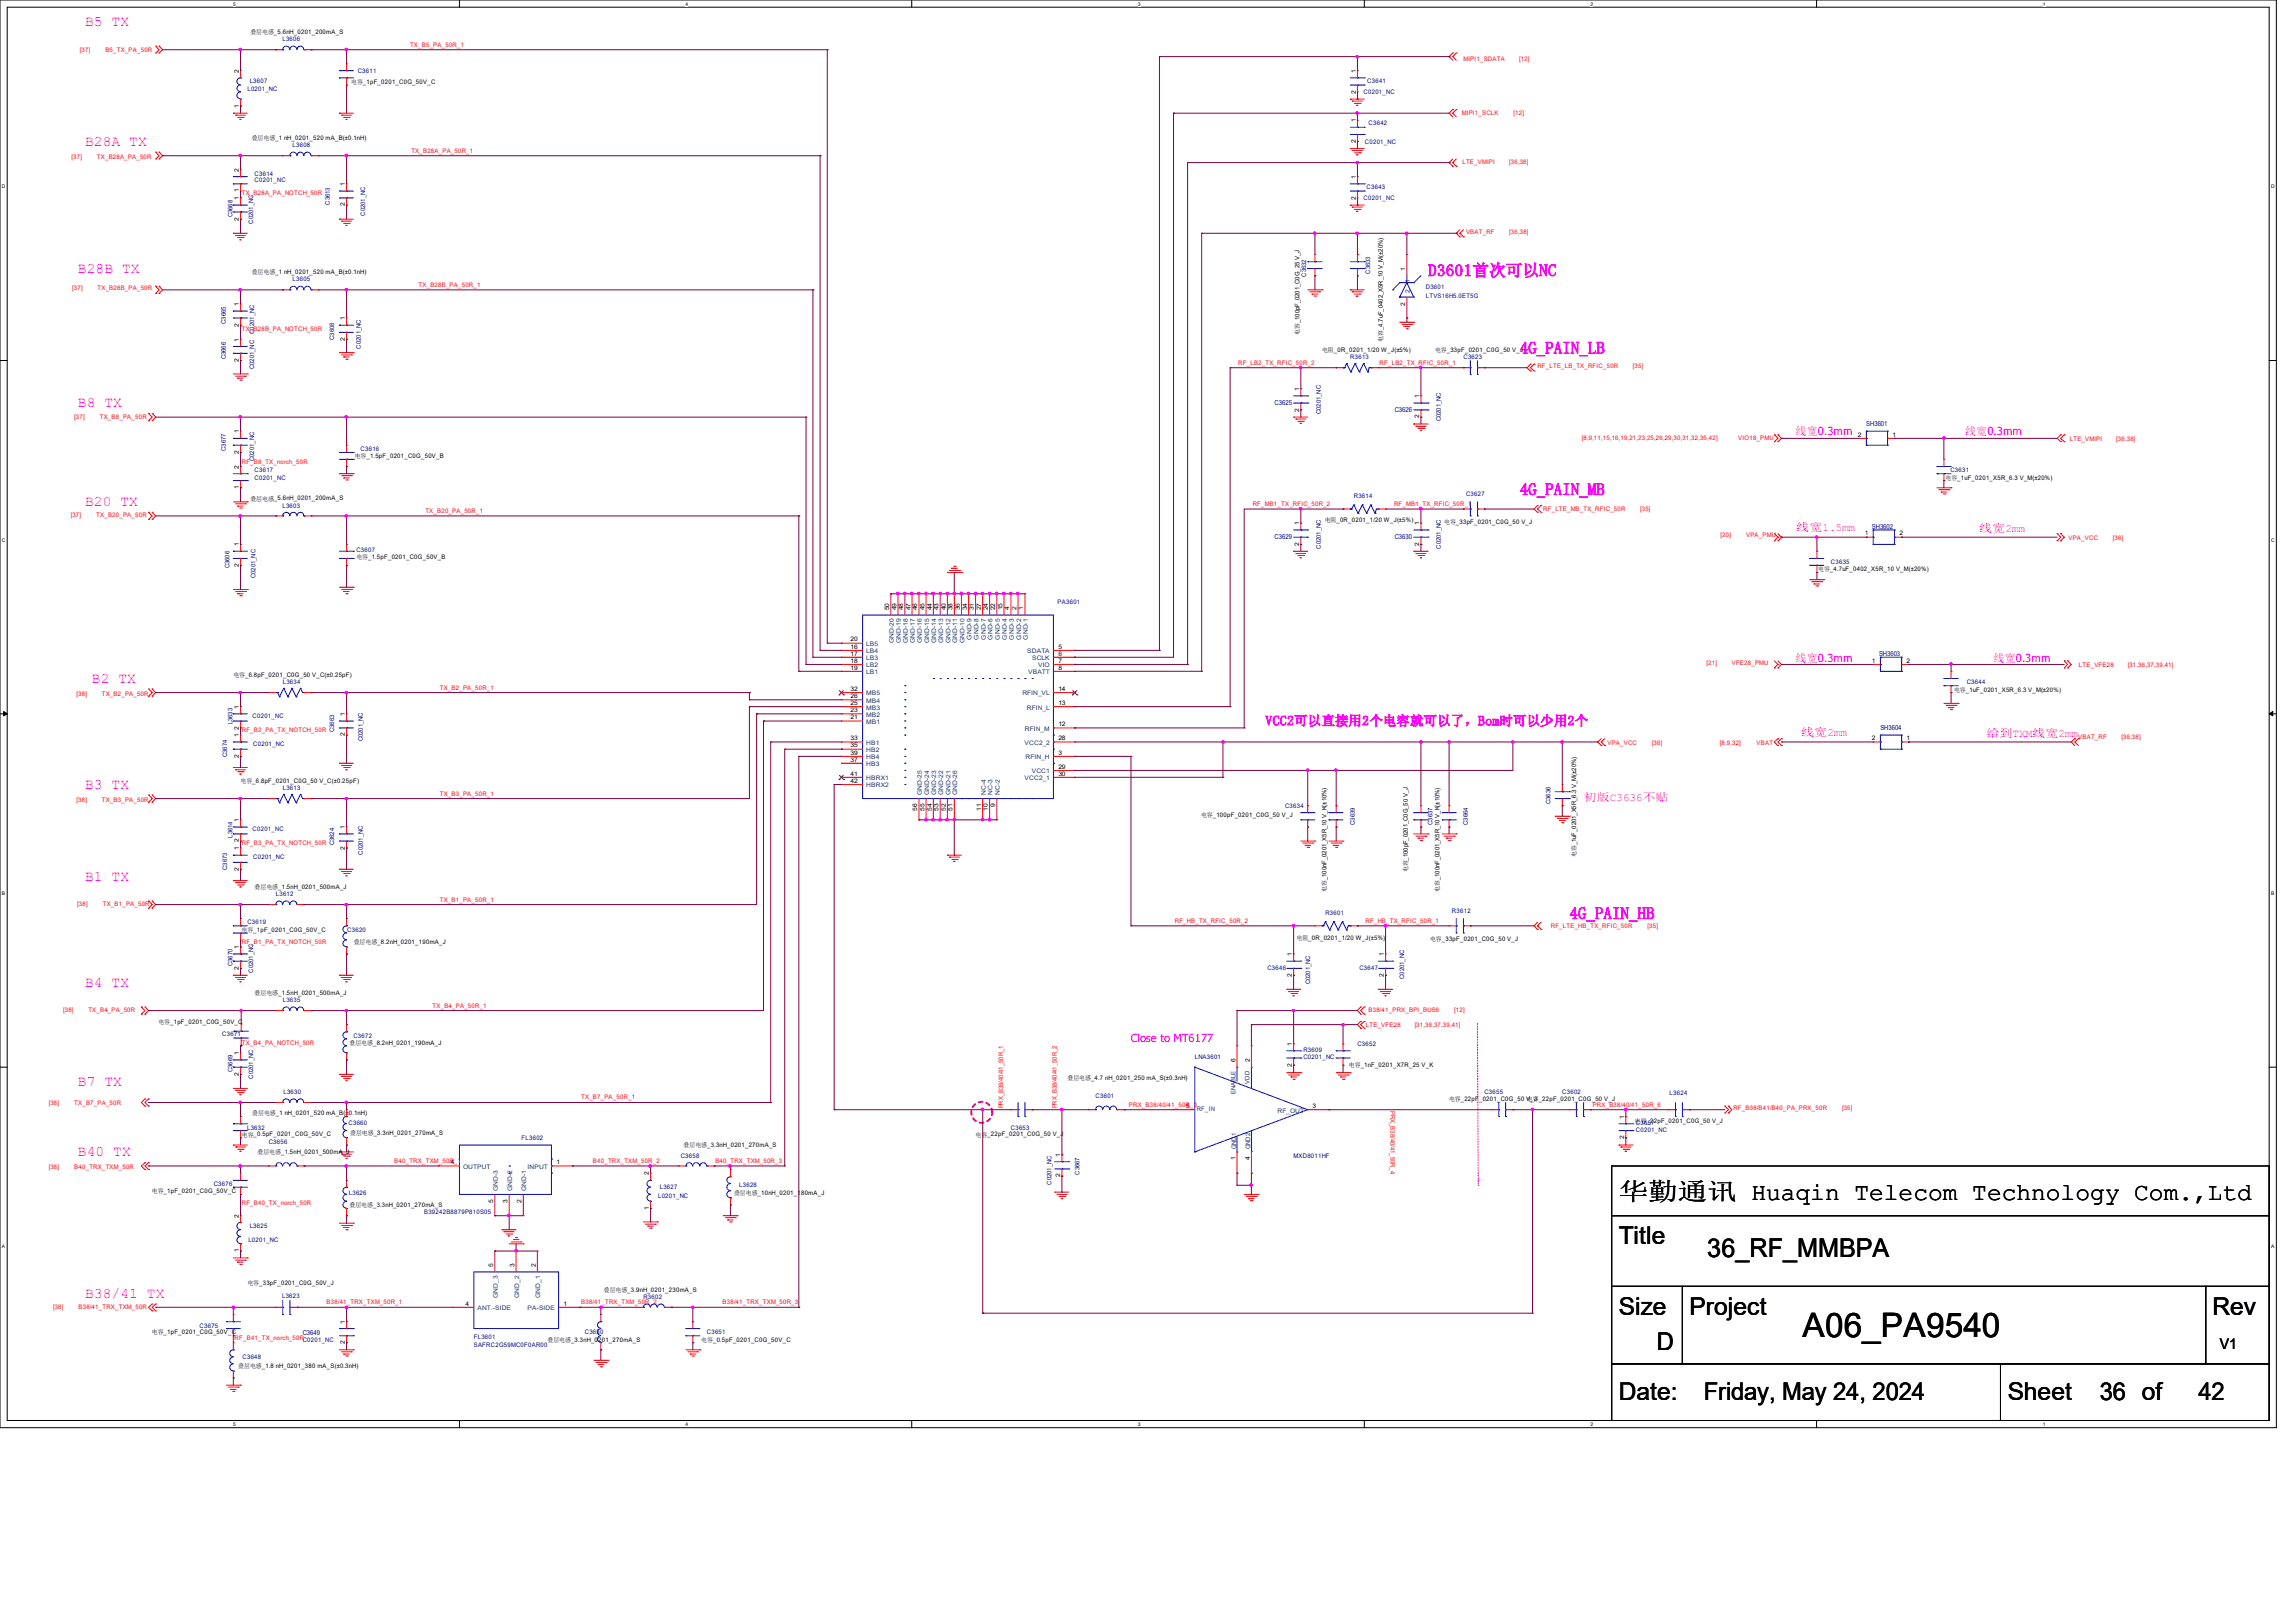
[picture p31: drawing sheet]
<svg xmlns="http://www.w3.org/2000/svg" width="297mm" height="210mm" viewBox="0 0 297 210" stroke-linecap="round" stroke-linejoin="round" font-family="sans-serif">
<defs><g id="words">
<text font-size="4.4" x="233.2" y="173.1">A06_PA9540</text>
<text font-size="3.3" x="220.9" y="162.6">36_RF_MMBPA</text>
<g font-size="3.2">
<text x="209.4" y="155.2">华勤通讯 Huaqin Telecom Technology Com.,Ltd</text>
<text x="209.4" y="161">Title</text>
<text x="209.4" y="170.2">Size</text>
<text x="218.6" y="170.2">Project</text>
<text x="286.2" y="170.2">Rev</text>
<text x="214.3" y="174.8">D</text>
<text x="209.4" y="181.1">Date:</text>
<text x="220.4" y="181.1">Friday, May 24, 2024</text>
<text x="259.7" y="181.1">Sheet</text>
<text x="271.6" y="181.1">36 of</text>
<text x="284.4" y="181.1">42</text>
</g>
<g font-size="2.2" fill="#f0f">
<text x="184.7" y="35.7">D3601首次可以NC</text>
<text x="196.6" y="45.8">4G_PAIN_LB</text>
<text x="196.6" y="64.1">4G_PAIN_MB</text>
<text x="203" y="118.9">4G_PAIN_HB</text>
</g>
<g font-size="1.9" fill="#f0f">
<text x="11" y="3.3">B5 TX</text>
<text x="11" y="18.9">B28A TX</text>
<text x="10.1" y="35.3">B28B TX</text>
<text x="10.1" y="52.7">B8 TX</text>
<text x="11" y="65.5">B20 TX</text>
<text x="11.9" y="88.3">B2 TX</text>
<text x="11" y="102.1">B3 TX</text>
<text x="11" y="114">B1 TX</text>
<text x="11" y="127.7">B4 TX</text>
<text x="10.1" y="140.5">B7 TX</text>
<text x="10.1" y="149.6">B40 TX</text>
<text x="11" y="167.9">B38/41 TX</text>
</g>
<text font-size="1.9" x="287.2" y="174.5">V1</text>
<text font-size="1.7" fill="#f0f" x="163.7" y="93.9">VCC2可以直接用2个电容就可以了，Bom时可以少用2个</text>
<g font-size="1.4" fill="#f0f">
<text x="232.3" y="56.3">线宽0.3mm</text>
<text x="254.2" y="56.3">线宽0.3mm</text>
<text x="232.4" y="68.7">线宽1.5mm</text>
<text x="256" y="68.9">线宽2mm</text>
<text x="232.3" y="85.6">线宽0.3mm</text>
<text x="257.9" y="85.6">线宽0.3mm</text>
<text x="233" y="95.2">线宽2mm</text>
<text x="257" y="95.4">给到TXM线宽2mm</text>
<text x="204.9" y="103.6">初版C3636不贴</text>
<text x="146.3" y="134.9">Close to MT6177</text>
</g>
<g font-size=".9" fill="#000080">
<text x="164.9" y="52.4">C3625</text>
<text x="180.4" y="53.3">C3626</text>
<text x="241.4" y="55.1">SH3601</text>
<text x="164.9" y="69.8">C3629</text>
<text x="180.4" y="69.8">C3630</text>
<text x="242.1" y="68.4">SH3602</text>
<text x="243.1" y="84.8">SH3603</text>
<text x="243.2" y="94.5">SH3604</text>
<text x="39.2" y="172.8">C3649</text>
</g>
<g font-size=".8">
<text x="32.4" y="4.4">叠层电感_5.6nH_0201_200mA_S</text>
<text x="30.9" y="9.4" transform="rotate(-90 30.9 9.4)">2</text>
<text x="45.4" y="10.8">电容_1pF_0201_C0G_50V_C</text>
<text x="175.4" y="9.4" transform="rotate(-90 175.4 9.4)">1</text>
<text x="30.9" y="13.9" transform="rotate(-90 30.9 13.9)">1</text>
<text x="175.4" y="15.8" transform="rotate(-90 175.4 15.8)">1</text>
<text x="175.4" y="12.1" transform="rotate(-90 175.4 12.1)">2</text>
<text x="30.9" y="22.2" transform="rotate(-90 30.9 22.2)">2</text>
<text x="32.6" y="18.2">叠层电感_1 nH_0201_520 mA_B(±0.1nH)</text>
<text x="175.4" y="23.2" transform="rotate(-90 175.4 23.2)">1</text>
<text x="175.4" y="18.5" transform="rotate(-90 175.4 18.5)">2</text>
<text x="30.9" y="28.5" transform="rotate(-90 30.9 28.5)">2</text>
<text x="30.9" y="25.9" transform="rotate(-90 30.9 25.9)">1</text>
<text x="30.9" y="24.9" transform="rotate(-90 30.9 24.9)">1</text>
<text x="44.6" y="26.7" transform="rotate(-90 44.6 26.7)">2</text>
<text x="44.6" y="24.1" transform="rotate(-90 44.6 24.1)">1</text>
<text x="175.4" y="25.8" transform="rotate(-90 175.4 25.8)">2</text>
<text x="32.6" y="35.5">叠层电感_1 nH_0201_520 mA_B(±0.1nH)</text>
<text x="181.8" y="35.1" transform="rotate(-90 181.8 35.1)">1</text>
<text x="30.9" y="39.6" transform="rotate(-90 30.9 39.6)">1</text>
<text x="44.6" y="41.4" transform="rotate(-90 44.6 41.4)">1</text>
<text x="181.8" y="39.5" transform="rotate(-90 181.8 39.5)">2</text>
<text x="30.9" y="46.8" transform="rotate(-90 30.9 46.8)">2</text>
<text x="30.9" y="44.2" transform="rotate(-90 30.9 44.2)">1</text>
<text x="30.9" y="42.2" transform="rotate(-90 30.9 42.2)">2</text>
<text x="44.6" y="44.1" transform="rotate(-90 44.6 44.1)">2</text>
<text x="168.1" y="43.3" transform="rotate(-90 168.1 43.3)">电容_100pF_0201_C0G_25 V_J</text>
<text x="171" y="45.6">电阻_0R_0201_1/20 W_J(±5%)</text>
<text x="178.9" y="44.2" transform="rotate(-90 178.9 44.2)">电容_4.7uF_0402_X5R_10 V_M(±20%)</text>
<text x="185.6" y="45.6">电容_33pF_0201_C0G_50 V_J</text>
<text x="168.1" y="53.3" transform="rotate(-90 168.1 53.3)">2</text>
<text x="168.1" y="50.6" transform="rotate(-90 168.1 50.6)">1</text>
<text x="183.6" y="51.5" transform="rotate(-90 183.6 51.5)">1</text>
<text x="30.9" y="58.7" transform="rotate(-90 30.9 58.7)">2</text>
<text x="30.9" y="56.1" transform="rotate(-90 30.9 56.1)">1</text>
<text x="45.9" y="59.3">电容_1.5pF_0201_C0G_50V_B</text>
<text x="183.6" y="54.1" transform="rotate(-90 183.6 54.1)">2</text>
<text x="240.3" y="56.5">2</text>
<text x="244.8" y="56.5">1</text>
<text x="30.9" y="63.3" transform="rotate(-90 30.9 63.3)">1</text>
<text x="30.9" y="60.7" transform="rotate(-90 30.9 60.7)">2</text>
<text x="32.4" y="64.8">叠层电感_5.6nH_0201_200mA_S</text>
<text x="251.7" y="62.1">电容_1uF_0201_X5R_6.3 V_M(±20%)</text>
<text x="30.9" y="70.7" transform="rotate(-90 30.9 70.7)">1</text>
<text x="168.1" y="70.6" transform="rotate(-90 168.1 70.6)">2</text>
<text x="168.1" y="67.9" transform="rotate(-90 168.1 67.9)">1</text>
<text x="171.4" y="67.6">电阻_0R_0201_1/20 W_J(±5%)</text>
<text x="183.6" y="70.6" transform="rotate(-90 183.6 70.6)">2</text>
<text x="183.6" y="67.9" transform="rotate(-90 183.6 67.9)">1</text>
<text x="186.8" y="67.8">电容_33pF_0201_C0G_50 V_J</text>
<text x="241.2" y="69.3">1</text>
<text x="245.7" y="69.3">2</text>
<text x="30.9" y="73.4" transform="rotate(-90 30.9 73.4)">2</text>
<text x="46.1" y="72.3">电容_1.5pF_0201_C0G_50V_B</text>
<text x="235.2" y="73.9">电容_4.7uF_0402_X5R_10 V_M(±20%)</text>
<text x="110" y="83.9">16</text>
<text x="110" y="83">20</text>
<text x="115" y="79" transform="rotate(-90 115 79)">50</text>
<text x="116" y="79" transform="rotate(-90 116 79)">49</text>
<text x="116.8" y="79" transform="rotate(-90 116.8 79)">48</text>
<text x="117.8" y="79" transform="rotate(-90 117.8 79)">47</text>
<text x="118.7" y="79" transform="rotate(-90 118.7 79)">46</text>
<text x="119.6" y="79" transform="rotate(-90 119.6 79)">45</text>
<text x="120.5" y="79" transform="rotate(-90 120.5 79)">44</text>
<text x="121.4" y="79" transform="rotate(-90 121.4 79)">43</text>
<text x="122.3" y="79" transform="rotate(-90 122.3 79)">40</text>
<text x="123.2" y="79" transform="rotate(-90 123.2 79)">38</text>
<text x="124.2" y="79" transform="rotate(-90 124.2 79)">36</text>
<text x="125.1" y="79" transform="rotate(-90 125.1 79)">34</text>
<text x="126" y="79" transform="rotate(-90 126 79)">31</text>
<text x="126.9" y="79" transform="rotate(-90 126.9 79)">27</text>
<text x="127.8" y="79" transform="rotate(-90 127.8 79)">24</text>
<text x="128.7" y="79" transform="rotate(-90 128.7 79)">22</text>
<text x="129.7" y="79" transform="rotate(-90 129.7 79)">15</text>
<text x="130.6" y="79" transform="rotate(-90 130.6 79)">4</text>
<text x="131.5" y="79" transform="rotate(-90 131.5 79)">2</text>
<text x="132.4" y="79" transform="rotate(-90 132.4 79)">1</text>
<text x="136.9" y="83.9">5</text>
<text x="30.2" y="87.6">电容_6.8pF_0201_C0G_50 V_C(±0.25pF)</text>
<text x="110" y="84.8">17</text>
<text x="110" y="85.8">18</text>
<text x="110" y="86.6">19</text>
<text x="110" y="89.4">32</text>
<text x="136.9" y="84.8">6</text>
<text x="136.9" y="85.8">7</text>
<text x="136.9" y="86.6">8</text>
<text x="136.9" y="89.4">14</text>
<text x="242.2" y="85.8">1</text>
<text x="246.6" y="85.8">2</text>
<text x="252.8" y="89.5">电容_1uF_0201_X5R_6.3 V_M(±20%)</text>
<text x="30.9" y="95.4" transform="rotate(-90 30.9 95.4)">1</text>
<text x="30.9" y="94.4" transform="rotate(-90 30.9 94.4)">2</text>
<text x="30.9" y="91.7" transform="rotate(-90 30.9 91.7)">1</text>
<text x="44.6" y="95.3" transform="rotate(-90 44.6 95.3)">2</text>
<text x="44.6" y="92.7" transform="rotate(-90 44.6 92.7)">1</text>
<text x="110" y="93.1">21</text>
<text x="110" y="92.2">23</text>
<text x="110" y="91.2">25</text>
<text x="110" y="90.3">26</text>
<text x="110" y="95.8">33</text>
<text x="136.9" y="94">12</text>
<text x="136.9" y="91.2">13</text>
<text x="136.9" y="95.8">28</text>
<text x="242.2" y="95.8">2</text>
<text x="246.6" y="95.8">1</text>
<text x="30.9" y="98" transform="rotate(-90 30.9 98)">2</text>
<text x="31.1" y="101.3">电容_6.8pF_0201_C0G_50 V_C(±0.25pF)</text>
<text x="110" y="96.7">35</text>
<text x="110" y="98.5">37</text>
<text x="110" y="97.7">39</text>
<text x="110" y="100.4">41</text>
<text x="110" y="101.3">42</text>
<text x="136.9" y="97.7">3</text>
<text x="136.9" y="99.5">29</text>
<text x="136.9" y="100.4">30</text>
<text x="30.9" y="106.4" transform="rotate(-90 30.9 106.4)">1</text>
<text x="44.6" y="107.3" transform="rotate(-90 44.6 107.3)">1</text>
<text x="118.7" y="104.9" transform="rotate(-90 118.7 104.9)">56</text>
<text x="119.6" y="104.9" transform="rotate(-90 119.6 104.9)">55</text>
<text x="120.5" y="104.9" transform="rotate(-90 120.5 104.9)">54</text>
<text x="121.4" y="104.9" transform="rotate(-90 121.4 104.9)">53</text>
<text x="122.3" y="104.9" transform="rotate(-90 122.3 104.9)">52</text>
<text x="123.2" y="104.9" transform="rotate(-90 123.2 104.9)">51</text>
<text x="126.9" y="104.9" transform="rotate(-90 126.9 104.9)">11</text>
<text x="127.8" y="104.9" transform="rotate(-90 127.8 104.9)">10</text>
<text x="128.7" y="104.4" transform="rotate(-90 128.7 104.4)">9</text>
<text x="155.4" y="105.7">电容_100pF_0201_C0G_50 V_J</text>
<text x="30.9" y="112.7" transform="rotate(-90 30.9 112.7)">2</text>
<text x="30.9" y="110" transform="rotate(-90 30.9 110)">1</text>
<text x="30.9" y="109" transform="rotate(-90 30.9 109)">2</text>
<text x="44.6" y="109.9" transform="rotate(-90 44.6 109.9)">2</text>
<text x="182.1" y="112.9" transform="rotate(-90 182.1 112.9)">电容_100pF_0201_C0G_50 V_J</text>
<text x="203.9" y="110.9" transform="rotate(-90 203.9 110.9)">电容_1uF_0201_X5R_6.3 V_M(±20%)</text>
<text x="32.9" y="115.1">叠层电感_1.5nH_0201_500mA_J</text>
<text x="171.6" y="115.4" transform="rotate(-90 171.6 115.4)">电容_100nF_0201_X5R_10 V_K(±10%)</text>
<text x="186.2" y="115.4" transform="rotate(-90 186.2 115.4)">电容_100nF_0201_X5R_10 V_K(±10%)</text>
<text x="30.9" y="125.5" transform="rotate(-90 30.9 125.5)">2</text>
<text x="30.9" y="122.8" transform="rotate(-90 30.9 122.8)">1</text>
<text x="31.2" y="120.6">电容_1pF_0201_C0G_50V_C</text>
<text x="45.8" y="122.1">叠层电感_8.2nH_0201_190mA_J</text>
<text x="167.1" y="123.7" transform="rotate(-90 167.1 123.7)">1</text>
<text x="167.7" y="121.6">电阻_0R_0201_1/20 W_J(±5%)</text>
<text x="179" y="123.7" transform="rotate(-90 179 123.7)">1</text>
<text x="185" y="121.8">电容_33pF_0201_C0G_50 V_J</text>
<text x="32.9" y="128.8">叠层电感_1.5nH_0201_500mA_J</text>
<text x="167.1" y="126.4" transform="rotate(-90 167.1 126.4)">2</text>
<text x="179" y="126.4" transform="rotate(-90 179 126.4)">2</text>
<text x="20.5" y="132.5">电容_1pF_0201_C0G_50V_C</text>
<text x="30.9" y="136.5" transform="rotate(-90 30.9 136.5)">1</text>
<text x="45.2" y="135.2">叠层电感_8.2nH_0201_190mA_J</text>
<text x="159.8" y="137.5" transform="rotate(-90 159.8 137.5)">6</text>
<text x="161.7" y="137.5" transform="rotate(-90 161.7 137.5)">2</text>
<text x="167.1" y="135.3" transform="rotate(-90 167.1 135.3)">1</text>
<text x="30.9" y="139.2" transform="rotate(-90 30.9 139.2)">2</text>
<text x="138.1" y="139.8">叠层电感_4.7 nH_0201_250 mA_S(±0.3nH)</text>
<text x="153.5" y="143.4">5</text>
<text x="167.1" y="138" transform="rotate(-90 167.1 138)">2</text>
<text x="169.8" y="143.4">3</text>
<text x="174.5" y="138.1">电容_1nF_0201_X7R_25 V_K</text>
<text x="187.5" y="142.5">电容_22pF_0201_C0G_50 V_J</text>
<text x="197.5" y="142.5">电容_22pF_0201_C0G_50 V_J</text>
<text x="31.3" y="147.1">电容_0.5pF_0201_C0G_50V_C</text>
<text x="32.6" y="144.2">叠层电感_1 nH_0201_520 mA_B(±0.1nH)</text>
<text x="33.3" y="149.4">叠层电感_1.5nH_0201_500mA_J</text>
<text x="45.3" y="146.8">叠层电感_3.3nH_0201_270mA_S</text>
<text x="88.4" y="148.4">叠层电感_3.3nH_0201_270mA_S</text>
<text x="126.2" y="147.1">电容_22pF_0201_C0G_50 V_J</text>
<text x="137.2" y="149.7" transform="rotate(-90 137.2 149.7)">1</text>
<text x="210.1" y="147.4" transform="rotate(-90 210.1 147.4)">2</text>
<text x="210.1" y="144.8" transform="rotate(-90 210.1 144.8)">1</text>
<text x="211.5" y="145.3">电容_22pF_0201_C0G_50 V_J</text>
<text x="19.6" y="154.4">电容_1pF_0201_C0G_50V_C</text>
<text x="58.3" y="150.7">4</text>
<text x="63.8" y="155.7" transform="rotate(-90 63.8 155.7)">5</text>
<text x="65.7" y="155.7" transform="rotate(-90 65.7 155.7)">3</text>
<text x="67.5" y="155.7" transform="rotate(-90 67.5 155.7)">2</text>
<text x="72" y="150.7">1</text>
<text x="83.9" y="152.1" transform="rotate(-90 83.9 152.1)">2</text>
<text x="95" y="154.7">叠层电感_10nH_0201_180mA_J</text>
<text x="137.2" y="152.4" transform="rotate(-90 137.2 152.4)">2</text>
<text x="159.8" y="150.2" transform="rotate(-90 159.8 150.2)">1</text>
<text x="161.7" y="150.2" transform="rotate(-90 161.7 150.2)">4</text>
<text x="30.9" y="157.6" transform="rotate(-90 30.9 157.6)">2</text>
<text x="45.2" y="156.2">叠层电感_3.3nH_0201_270mA_S</text>
<text x="83.9" y="156.6" transform="rotate(-90 83.9 156.6)">1</text>
<text x="30.9" y="162.1" transform="rotate(-90 30.9 162.1)">1</text>
<text x="32" y="166.3">电容_33pF_0201_C0G_50V_J</text>
<text x="63.8" y="164" transform="rotate(-90 63.8 164)">5</text>
<text x="66.5" y="164" transform="rotate(-90 66.5 164)">3</text>
<text x="69.3" y="164" transform="rotate(-90 69.3 164)">2</text>
<text x="78.1" y="167.2">叠层电感_3.9nH_0201_230mA_S</text>
<text x="19.6" y="172.7">电容_1pF_0201_C0G_50V_C</text>
<text x="44.6" y="174" transform="rotate(-90 44.6 174)">2</text>
<text x="44.6" y="171.3" transform="rotate(-90 44.6 171.3)">1</text>
<text x="60.2" y="168.9">4</text>
<text x="70.8" y="173.6">叠层电感_3.3nH_0201_270mA_S</text>
<text x="72.9" y="168.9">1</text>
<text x="90.7" y="173.6">电容_0.5pF_0201_C0G_50V_C</text>
<text x="30.8" y="177">叠层电感_1.8 nH_0201_380 mA_S(±0.3nH)</text>
</g>
<g font-size=".8" fill="#000080">
<text x="36.5" y="5.3">L3606</text>
<text x="32" y="11.8">L0201_NC</text>
<text x="32.3" y="10.7">L3607</text>
<text x="46.3" y="9.5">C3611</text>
<text x="176.9" y="10.7">C3641</text>
<text x="176.4" y="12.2">C0201_NC</text>
<text x="177" y="16.2">C3642</text>
<text x="32.9" y="22.7">C3614</text>
<text x="32.9" y="23.6">C0201_NC</text>
<text x="37.8" y="19">L3608</text>
<text x="176.6" y="18.6">C0201_NC</text>
<text x="30.1" y="28.1" transform="rotate(-90 30.1 28.1)">C3668</text>
<text x="32.8" y="28.9" transform="rotate(-90 32.8 28.9)">C0201_NC</text>
<text x="42.7" y="26.5" transform="rotate(-90 42.7 26.5)">C3613</text>
<text x="47.2" y="27.9" transform="rotate(-90 47.2 27.9)">C0201_NC</text>
<text x="176.4" y="25.9">C0201_NC</text>
<text x="176.8" y="24.5">C3643</text>
<text x="169" y="35.8" transform="rotate(-90 169 35.8)">C3632</text>
<text x="177.2" y="35.4" transform="rotate(-90 177.2 35.4)">C3633</text>
<text x="29.2" y="41.9" transform="rotate(-90 29.2 41.9)">C3665</text>
<text x="37.8" y="36.4">L3605</text>
<text x="184.4" y="37.5">D3601</text>
<text x="184.4" y="38.5">LTVS16H5.0ET5G</text>
<text x="29.2" y="46.5" transform="rotate(-90 29.2 46.5)">C3666</text>
<text x="32.9" y="47.8" transform="rotate(-90 32.9 47.8)">C0201_NC</text>
<text x="32.9" y="43.2" transform="rotate(-90 32.9 43.2)">C0201_NC</text>
<text x="43.2" y="44" transform="rotate(-90 43.2 44)">C3608</text>
<text x="46.7" y="45.1" transform="rotate(-90 46.7 45.1)">C0201_NC</text>
<text x="174.7" y="46.5">R3613</text>
<text x="189.3" y="46.5">C3623</text>
<text x="170.9" y="53.6" transform="rotate(-90 170.9 53.6)">C0201_NC</text>
<text x="29.2" y="58.3" transform="rotate(-90 29.2 58.3)">C3677</text>
<text x="32.9" y="59.7" transform="rotate(-90 32.9 59.7)">C0201_NC</text>
<text x="46.7" y="58.4">C3616</text>
<text x="186.4" y="54.5" transform="rotate(-90 186.4 54.5)">C0201_NC</text>
<text x="32.9" y="61.1">C3617</text>
<text x="32.9" y="62.1">C0201_NC</text>
<text x="36.5" y="65.7">L3603</text>
<text x="175.1" y="64.4">R3614</text>
<text x="189.6" y="64.2">C3627</text>
<text x="252.3" y="61.1">C3631</text>
<text x="46.1" y="71.4">C3607</text>
<text x="170.9" y="71" transform="rotate(-90 170.9 71)">C0201_NC</text>
<text x="186.4" y="71" transform="rotate(-90 186.4 71)">C0201_NC</text>
<text x="29.7" y="73.5" transform="rotate(-90 29.7 73.5)">C3606</text>
<text x="33.1" y="74.8" transform="rotate(-90 33.1 74.8)">C0201_NC</text>
<text x="236.8" y="73">C3635</text>
<text x="136.8" y="78.1">PA3601</text>
<text x="36.6" y="88.6">L3634</text>
<text x="254.4" y="88.6">C3644</text>
<text x="30.1" y="93.7" transform="rotate(-90 30.1 93.7)">L3633</text>
<text x="32.7" y="92.9">C0201_NC</text>
<text x="43.2" y="94.8" transform="rotate(-90 43.2 94.8)">C3663</text>
<text x="46.9" y="95.9" transform="rotate(-90 46.9 95.9)">C0201_NC</text>
<text x="29.4" y="98" transform="rotate(-90 29.4 98)">C3674</text>
<text x="32.8" y="96.5">C0201_NC</text>
<text x="32.7" y="107.5">C0201_NC</text>
<text x="36.6" y="102.3">L3613</text>
<text x="166.2" y="104.6">C3634</text>
<text x="175.3" y="106.7" transform="rotate(-90 175.3 106.7)">C3639</text>
<text x="185.3" y="106.7" transform="rotate(-90 185.3 106.7)">C3637</text>
<text x="189.9" y="106.7" transform="rotate(-90 189.9 106.7)">C3664</text>
<text x="200.6" y="104.1" transform="rotate(-90 200.6 104.1)">C3636</text>
<text x="29.4" y="112.6" transform="rotate(-90 29.4 112.6)">C3673</text>
<text x="30.1" y="108.4" transform="rotate(-90 30.1 108.4)">L3614</text>
<text x="32.8" y="111.2">C0201_NC</text>
<text x="43.2" y="109.4" transform="rotate(-90 43.2 109.4)">C3624</text>
<text x="46.9" y="110.6" transform="rotate(-90 46.9 110.6)">C0201_NC</text>
<text x="32" y="119.6">C3619</text>
<text x="35.7" y="116">L3612</text>
<text x="171.4" y="118.4">R3601</text>
<text x="187.8" y="118.2">R3612</text>
<text x="30.1" y="125" transform="rotate(-90 30.1 125)">C3670</text>
<text x="32.8" y="125.9" transform="rotate(-90 32.8 125.9)">C0201_NC</text>
<text x="44.9" y="120.6">C3620</text>
<text x="164" y="125.5">C3646</text>
<text x="175.8" y="125.5">C3647</text>
<text x="36.6" y="129.7">L3635</text>
<text x="169.5" y="127.4" transform="rotate(-90 169.5 127.4)">C0201_NC</text>
<text x="181.7" y="126.7" transform="rotate(-90 181.7 126.7)">C0201_NC</text>
<text x="28.7" y="134.1">C3671</text>
<text x="45.7" y="134.3">C3672</text>
<text x="154.6" y="137">LNA3601</text>
<text x="168.6" y="136.1">R3609</text>
<text x="168.6" y="137">C0201_NC</text>
<text x="175.6" y="135.4">C3652</text>
<text x="30.1" y="138.7" transform="rotate(-90 30.1 138.7)">C3669</text>
<text x="32.8" y="139.6" transform="rotate(-90 32.8 139.6)">C0201_NC</text>
<text x="36.7" y="141.5">L3630</text>
<text x="141.7" y="142.1">C3601</text>
<text x="192" y="141.6">C3655</text>
<text x="202.1" y="141.6">C3602</text>
<text x="216" y="141.7">L3624</text>
<text x="32" y="146.2">L3632</text>
<text x="34.8" y="148">C3656</text>
<text x="45.1" y="145.5">C3660</text>
<text x="67.5" y="147.5">FL3602</text>
<text x="88.1" y="149.9">C3658</text>
<text x="130.8" y="146.2">C3653</text>
<text x="167.3" y="149.8">MXD8011HF</text>
<text x="211.6" y="145.5">C3657</text>
<text x="211.6" y="146.4">C0201_NC</text>
<text x="27.6" y="153.5">C3676</text>
<text x="45.1" y="154.7">L3626</text>
<text x="85.1" y="155">L0201_NC</text>
<text x="85.3" y="153.8">L3627</text>
<text x="95.6" y="153.6">L3628</text>
<text x="136" y="153.3" transform="rotate(-90 136 153.3)">C0201_NC</text>
<text x="139.7" y="152" transform="rotate(-90 139.7 152)">C3667</text>
<text x="32.1" y="160.8">L0201_NC</text>
<text x="32.3" y="158.9">L3625</text>
<text x="54.9" y="157.1">B39242B8879P810S05</text>
<text x="36.5" y="167.9">L3623</text>
<text x="25.8" y="171.8">C3675</text>
<text x="39.2" y="173.7">C0201_NC</text>
<text x="61.3" y="173.2">FL3601</text>
<text x="75.6" y="172.7">C3650</text>
<text x="83.2" y="168.1">R3602</text>
<text x="91.4" y="172.7">C3651</text>
<text x="31.4" y="175.8">C3648</text>
<text x="61.3" y="174.3">SAFRC2G59MC0F0AR00</text>
</g>
<g font-size=".8" fill="#f00">
<text x="10.3" y="6.7">[37]</text>
<text x="13.6" y="6.7">B5_TX_PA_50R</text>
<text x="53" y="6">TX_B5_PA_50R_1</text>
<text x="189.3" y="7.9">MIPI1_SDATA</text>
<text x="196.5" y="7.9">[12]</text>
<text x="189.1" y="14.9">MIPI1_SCLK</text>
<text x="195.8" y="14.9">[12]</text>
<text x="9.3" y="20.6">[37]</text>
<text x="12.5" y="20.6">TX_B28A_PA_50R</text>
<text x="53.2" y="19.8">TX_B28A_PA_50R_1</text>
<text x="189.2" y="21.2">LTE_VMIPI</text>
<text x="195.2" y="21.2">[36,38]</text>
<text x="31.3" y="25.2">TX_B28A_PA_NOTCH_50R</text>
<text x="189.6" y="30.2">VBAT_RF</text>
<text x="195.2" y="30.2">[36,38]</text>
<text x="9.4" y="37.5">[37]</text>
<text x="12.6" y="37.5">TX_B28B_PA_50R</text>
<text x="54.1" y="37.1">TX_B28B_PA_50R_1</text>
<text x="31.3" y="42.9">TX_B28B_PA_NOTCH_50R</text>
<text x="160.2" y="47.2">RF_LB2_TX_RFIC_50R_2</text>
<text x="178.5" y="47.2">RF_LB2_TX_RFIC_50R_1</text>
<text x="198.9" y="47.7">RF_LTE_LB_TX_RFIC_50R</text>
<text x="211.2" y="47.7">[35]</text>
<text x="9.6" y="54.3">[37]</text>
<text x="12.9" y="54.3">TX_B8_PA_50R</text>
<text x="31.3" y="60">RF_B8_TX_norch_50R</text>
<text x="204.6" y="56.9">[8,9,11,15,16,19,21,23,25,26,29,30,31,32,35,42]</text>
<text x="224.9" y="56.9">VIO18_PMU</text>
<text x="267.8" y="57">LTE_VMIPI</text>
<text x="273.8" y="57">[36,38]</text>
<text x="162" y="65.5">RF_MB1_TX_RFIC_50R_2</text>
<text x="180.3" y="65.5">RF_MB1_TX_RFIC_50R_1</text>
<text x="9.1" y="66.9">[37]</text>
<text x="12.4" y="66.9">TX_B20_PA_50R</text>
<text x="55" y="66.4">TX_B20_PA_50R_1</text>
<text x="199.6" y="66.1">RF_LTE_MB_TX_RFIC_50R</text>
<text x="212.2" y="66.1">[35]</text>
<text x="222.6" y="69.5">[20]</text>
<text x="225.9" y="69.5">VPA_PMU</text>
<text x="267.6" y="69.9">VPA_VCC</text>
<text x="273.3" y="69.9">[36]</text>
<text x="56.9" y="89.2">TX_B2_PA_50R_1</text>
<text x="220.8" y="86">[21]</text>
<text x="224" y="86">VFE28_PMU</text>
<text x="268.9" y="86.4">LTE_VFE28</text>
<text x="275.2" y="86.4">[31,36,37,39,41]</text>
<text x="9.9" y="90.1">[38]</text>
<text x="13.2" y="90.1">TX_B2_PA_50R</text>
<text x="31.3" y="94.7">RF_B2_PA_TX_NOTCH_50R</text>
<text x="268.9" y="95.7">VBAT_RF</text>
<text x="274.4" y="95.7">[36,38]</text>
<text x="207.9" y="96.3">VPA_VCC</text>
<text x="213.7" y="96.3">[36]</text>
<text x="222.5" y="96.4">[8,9,32]</text>
<text x="227.2" y="96.4">VBAT</text>
<text x="9.9" y="103.8">[38]</text>
<text x="13.2" y="103.8">TX_B3_PA_50R</text>
<text x="56.9" y="102.9">TX_B3_PA_50R_1</text>
<text x="31.3" y="109.3">RF_B3_PA_TX_NOTCH_50R</text>
<text x="10" y="117.3">[38]</text>
<text x="13.3" y="117.3">TX_B1_PA_50R</text>
<text x="56.9" y="116.7">TX_B1_PA_50R_1</text>
<text x="152" y="119.4">RF_HB_TX_RFIC_50R_2</text>
<text x="176.7" y="119.4">RF_HB_TX_RFIC_50R_1</text>
<text x="31.3" y="122.2">RF_B1_PA_TX_NOTCH_50R</text>
<text x="200.6" y="120.1">RF_LTE_HB_TX_RFIC_50R</text>
<text x="213.1" y="120.1">[35]</text>
<text x="8.2" y="131">[38]</text>
<text x="11.4" y="131">TX_B4_PA_50R</text>
<text x="56" y="130.4">TX_B4_PA_50R_1</text>
<text x="177" y="131">B38/41_PRX_BPI_BUS6</text>
<text x="188.1" y="131">[12]</text>
<text x="31.3" y="135.2">TX_B4_PA_NOTCH_50R</text>
<text x="176.7" y="132.9">LTE_VFE28</text>
<text x="183" y="132.9">[31,36,37,39,41]</text>
<text x="6.3" y="143">[38]</text>
<text x="9.6" y="143">TX_B7_PA_50R</text>
<text x="75.2" y="142.3">TX_B7_PA_50R_1</text>
<text x="129.8" y="143.4" transform="rotate(-90 129.8 143.4)">PRX_B38/40/41_50R_1</text>
<text x="136.7" y="143.4" transform="rotate(-90 136.7 143.4)">PRX_B38/40/41_50R_2</text>
<text x="146" y="143.2">PRX_B38/40/41_50R_3</text>
<text x="179.9" y="143.8" transform="rotate(90 179.9 143.8)">PRX_B38/40/41_50R_4</text>
<text x="206" y="143.2">PRX_B38/40/41_50R_6</text>
<text x="224.2" y="143.7">RF_B38/B41/B40_PA_PRX_50R</text>
<text x="238.3" y="143.7">[35]</text>
<text x="6.3" y="151.3">[38]</text>
<text x="9.6" y="151.3">B40_TRX_TXM_50R</text>
<text x="31.3" y="156">RF_B40_TX_norch_50R</text>
<text x="51" y="150.5">B40_TRX_TXM_50R_1</text>
<text x="76.7" y="150.5">B40_TRX_TXM_50R_2</text>
<text x="92.5" y="150.5">B40_TRX_TXM_50R_3</text>
<text x="6.9" y="169.4">[38]</text>
<text x="10.2" y="169.4">B38/41_TRX_TXM_50R</text>
<text x="30.4" y="173.3">RF_B41_TX_norch_50R</text>
<text x="42.2" y="168.8">B38/41_TRX_TXM_50R_1</text>
<text x="75.2" y="168.8">B38/41_TRX_TXM_50R_2</text>
<text x="93.5" y="168.8">B38/41_TRX_TXM_50R_3</text>
</g>
<g font-size=".8" fill="#004080">
<text x="182.4" y="38" transform="rotate(-90 182.4 38)">2</text>
<text x="182.4" y="36.6" transform="rotate(-90 182.4 36.6)">1</text>
<text x="112.1" y="83.6">LB5</text>
<text x="115.6" y="83.2" transform="rotate(-90 115.6 83.2)">GND-20</text>
<text x="116.5" y="83.2" transform="rotate(-90 116.5 83.2)">GND-19</text>
<text x="117.4" y="83.2" transform="rotate(-90 117.4 83.2)">GND-18</text>
<text x="118.4" y="83.2" transform="rotate(-90 118.4 83.2)">GND-17</text>
<text x="119.3" y="83.2" transform="rotate(-90 119.3 83.2)">GND-16</text>
<text x="120.2" y="83.2" transform="rotate(-90 120.2 83.2)">GND-15</text>
<text x="121.1" y="83.2" transform="rotate(-90 121.1 83.2)">GND-14</text>
<text x="122" y="83.2" transform="rotate(-90 122 83.2)">GND-13</text>
<text x="122.9" y="83.2" transform="rotate(-90 122.9 83.2)">GND-12</text>
<text x="123.8" y="83.2" transform="rotate(-90 123.8 83.2)">GND-11</text>
<text x="124.8" y="83.2" transform="rotate(-90 124.8 83.2)">GND-10</text>
<text x="125.7" y="82.8" transform="rotate(-90 125.7 82.8)">GND-9</text>
<text x="126.6" y="82.8" transform="rotate(-90 126.6 82.8)">GND-8</text>
<text x="127.5" y="82.8" transform="rotate(-90 127.5 82.8)">GND-7</text>
<text x="128.4" y="82.8" transform="rotate(-90 128.4 82.8)">GND-6</text>
<text x="129.3" y="82.8" transform="rotate(-90 129.3 82.8)">GND-5</text>
<text x="130.3" y="82.8" transform="rotate(-90 130.3 82.8)">GND-4</text>
<text x="131.1" y="82.8" transform="rotate(-90 131.1 82.8)">GND-3</text>
<text x="132.1" y="82.8" transform="rotate(-90 132.1 82.8)">GND-2</text>
<text x="133" y="82.8" transform="rotate(-90 133 82.8)">GND-1</text>
<text x="112.1" y="84.5">LB4</text>
<text x="112.1" y="85.4">LB3</text>
<text x="112.1" y="86.4">LB2</text>
<text x="112.1" y="87.2">LB1</text>
<text x="112.1" y="90">MB5</text>
<text x="132.3" y="90">RFIN_VL</text>
<text x="132.9" y="84.5">SDATA</text>
<text x="133" y="87.2">VBATT</text>
<text x="133.5" y="85.4">SCLK</text>
<text x="134.3" y="86.4">VIO</text>
<text x="112.1" y="93.7">MB1</text>
<text x="112.1" y="92.7">MB2</text>
<text x="112.1" y="91.8">MB3</text>
<text x="112.1" y="90.9">MB4</text>
<text x="132.6" y="94.6">RFIN_M</text>
<text x="132.8" y="91.8">RFIN_L</text>
<text x="112.1" y="96.4">HB1</text>
<text x="112.1" y="97.3">HB2</text>
<text x="112.1" y="99.1">HB3</text>
<text x="112.1" y="98.2">HB4</text>
<text x="112.1" y="101">HBRX1</text>
<text x="112.1" y="101.9">HBRX2</text>
<text x="132.5" y="96.4">VCC2_2</text>
<text x="132.5" y="101">VCC2_1</text>
<text x="132.7" y="98.2">RFIN_H</text>
<text x="133.5" y="100.1">VCC1</text>
<text x="119.3" y="102.9" transform="rotate(-90 119.3 102.9)">GND-25</text>
<text x="120.2" y="102.9" transform="rotate(-90 120.2 102.9)">GND-24</text>
<text x="121.1" y="102.9" transform="rotate(-90 121.1 102.9)">GND-23</text>
<text x="122" y="102.9" transform="rotate(-90 122 102.9)">GND-22</text>
<text x="122.9" y="102.9" transform="rotate(-90 122.9 102.9)">GND-21</text>
<text x="123.8" y="102.9" transform="rotate(-90 123.8 102.9)">GND-26</text>
<text x="127.5" y="102.9" transform="rotate(-90 127.5 102.9)">NC-4</text>
<text x="128.4" y="102.9" transform="rotate(-90 128.4 102.9)">NC-3</text>
<text x="129.3" y="102.9" transform="rotate(-90 129.3 102.9)">NC-2</text>
<text x="154.8" y="143.8">RF_IN</text>
<text x="159.8" y="141.6" transform="rotate(-90 159.8 141.6)">ENABLE</text>
<text x="161.6" y="140.2" transform="rotate(-90 161.6 140.2)">VDD</text>
<text x="165.3" y="144">RF_OUT</text>
<text x="159.9" y="148.7" transform="rotate(-90 159.9 148.7)">GND1</text>
<text x="161.7" y="148.7" transform="rotate(-90 161.7 148.7)">GND2</text>
<text x="59.9" y="151.2">OUTPUT</text>
<text x="64.4" y="154.1" transform="rotate(-90 64.4 154.1)">GND-3</text>
<text x="66.3" y="154.1" transform="rotate(-90 66.3 154.1)">GND-2</text>
<text x="68.1" y="154.1" transform="rotate(-90 68.1 154.1)">GND-1</text>
<text x="68.2" y="151.2">INPUT</text>
<text x="64.4" y="167.9" transform="rotate(-90 64.4 167.9)">GND_3</text>
<text x="67.1" y="167.9" transform="rotate(-90 67.1 167.9)">GND_2</text>
<text x="69.9" y="167.9" transform="rotate(-90 69.9 167.9)">GND_1</text>
<text x="61.8" y="169.5">ANT.-SIDE</text>
<text x="68.2" y="169.5">PA-SIDE</text>
</g>
<g font-size=".6">
<text x="30.2" y=".7">5</text>
<text x="88.7" y=".7">4</text>
<text x="147.2" y=".7">3</text>
<text x="205.7" y=".7">2</text>
<text x="264.2" y=".7">1</text>
<text x=".3" y="24.4">D</text>
<text x="293.8" y="24.4">D</text>
<text x=".3" y="70.1">C</text>
<text x="293.8" y="70.1">C</text>
<text x=".3" y="115.8">B</text>
<text x="293.8" y="115.8">B</text>
<text x=".3" y="161.5">A</text>
<text x="293.8" y="161.5">A</text>
<text x="30.2" y="184.5">5</text>
<text x="88.7" y="184.5">4</text>
<text x="147.2" y="184.5">3</text>
<text x="205.7" y="184.5">2</text>
<text x="264.2" y="184.5">1</text>
</g>
</g></defs>
<path d="M0 0h294.5v184.7h-294.5zM.9 .9h292.6v182.9h-292.6z" fill="none" stroke="#000" stroke-width=".13"/>
<g fill="#fff">
<path d="M30.2 .1h.3v.7h-.3z"/>
<path d="M30.2 183.9h.3v.8h-.3z"/>
</g>
<path d="M59.4 0v.9M59.4 183.8v.9" fill="none" stroke="#000" stroke-width=".13"/>
<g fill="#fff">
<path d="M88.7 .1h.3v.7h-.3z"/>
<path d="M88.7 183.9h.3v.8h-.3z"/>
</g>
<path d="M117.9 0v.9M117.9 183.8v.9" fill="none" stroke="#000" stroke-width=".13"/>
<g fill="#fff">
<path d="M147.2 .1h.3v.7h-.3z"/>
<path d="M147.2 183.9h.3v.8h-.3z"/>
</g>
<path d="M176.5 0v.9M176.5 183.8v.9" fill="none" stroke="#000" stroke-width=".13"/>
<g fill="#fff">
<path d="M205.7 .1h.4v.7h-.4z"/>
<path d="M205.7 183.9h.4v.8h-.4z"/>
</g>
<path d="M235 0v.9M235 183.8v.9" fill="none" stroke="#000" stroke-width=".13"/>
<g fill="#fff">
<path d="M264.2 .1h.4v.7h-.4z"/>
<path d="M264.2 183.9h.4v.8h-.4z"/>
<path d="M.3 23.8h.4v.7h-.4z"/>
<path d="M293.8 23.8h.5v.7h-.5z"/>
<path d="M.3 69.5h.4v.7h-.4z"/>
<path d="M293.8 69.5h.5v.7h-.5z"/>
</g>
<path d="M0 46.7h.9M293.5 46.7h1" fill="none" stroke="#000" stroke-width=".13"/>
<g fill="#fff">
<path d="M.3 115.2h.4v.8h-.4z"/>
<path d="M293.8 115.2h.4v.8h-.4z"/>
</g>
<path d="M0 92.4h.9M293.5 92.4h1" fill="none" stroke="#000" stroke-width=".13"/>
<path d="M.5 92.1l.4 .3-.4 .2zM293.5 92.4l.5-.3v.5z" fill="#000" stroke="#000" stroke-width=".13"/>
<g fill="#fff">
<path d="M.3 161h.3v.7h-.3z"/>
<path d="M293.8 161h.4v.7h-.4z"/>
</g>
<path d="M0 138.1h.9M293.5 138.1h1M208.5 157.3h85v9.2h-85zM208.5 150.9h85v6.4h-85zM208.5 176.5h50.3v7.3h-50.3zM208.5 166.5h9.1v10h-9.1zM217.6 166.5h67.7v10h-67.7zM258.8 176.5h34.7v7.3h-34.7zM285.3 166.5h8.2v10h-8.2z" fill="none" stroke="#000" stroke-width=".13"/>
<path d="M191.1 132.4l.1 21M191.2 153.4h.1" fill="none" stroke="#f0f" stroke-width=".13"/>
<circle cx="127" cy="143.9" r="1.35" fill="none" stroke="#ff0080" stroke-width=".25" stroke-dasharray=".5"/>
<g fill="none" stroke="#f00" stroke-width=".13">
<path d="M20.2 6.9h.1M20.2 6h.1M20.2 19.7h.1M20.2 6l.4 .4-.4 .5M20.2 19.7l.4 .5-.4 .4M20.6 6h.1M20.6 6.9h.1M20.6 19.7h.1M20.6 6l.4 .4-.4 .5M20.6 19.7l.4 .5-.4 .4M30.2 14.6h.1M30.2 14.6h1.8"/>
<path d="M30.5 14.9h.1M30.5 14.9h1.2M30.7 15.2h.8M31 15.5h.1M31 15.5h.2M31.1 13.7h.1M31.1 9.1h.1M31.1 9.1v1M31.1 12.8v.9M31.5 15.2h.1M35.7 6.4h.1M35.7 6.4h.9"/>
<path d="M39.3 6.4h1M40.3 6.4h.1M43.9 14.6h.1M43.9 14.6h1.8M44.2 14.9h.1M44.2 14.9h1.3M44.4 15.2h.8M44.7 15.5h.1M44.7 15.5h.2M44.8 8.3h.1M44.8 11h.1M44.8 8.3v.8"/>
<path d="M44.8 10.1v.9M45.2 15.2h.1M174.7 12.8h.1M174.7 19.2h.1M174.7 12.8h1.8M174.7 19.2h1.8M174.9 13.1h.1M174.9 19.5h.1M174.9 13.1h1.3M174.9 19.5h1.3M175.2 13.4h.7M175.2 19.8h.7"/>
<path d="M175.5 13.6h.1M175.5 13.6h.2M175.6 15.6h.1M175.6 18.3h.1M175.6 9.1h.1M175.6 11.9h.1M175.6 9.1v1M175.6 11v.9M175.6 15.6v.9M175.6 17.4v.9M175.9 13.4h.1M175.9 19.8h.1"/>
<path d="M187.5 7.3h.1M187.5 14.6h.1M187.5 7.3l.4 .5M187.5 14.6l.4 .5M187.9 7.3h.1M187.9 6.9h.1M187.9 14.6h.1M187.9 14.2h.1M187.9 7.3l.5 .5M187.9 6.9l-.4 .4M187.9 14.6l.5 .5M187.9 14.2l-.4 .4"/>
<path d="M188.4 6.9h.1M188.4 14.2h.1M188.4 6.9l-.5 .4M188.4 14.2l-.5 .4M20.2 20.6h.1M20.2 38h.1M20.2 37h.1M20.2 37l.4 .5-.4 .5M20.6 20.6h.1M20.6 37h.1M20.6 38h.1M20.6 37l.4 .5-.4 .5"/>
<path d="M30.2 30.2h.1M30.2 30.2h1.8M30.5 30.5h.1M30.5 30.5h1.2M30.7 30.7h.8M31 31h.1M31 31h.2M31.1 24.7h.1M31.1 22h.1M31.1 39.3h.1M31.1 25.6h.1M31.1 28.4h.1"/>
<path d="M31.1 22v.9M31.1 23.8v.9M31.1 25.6v.9M31.1 27.4v1M31.1 39.3v1M31.5 30.7h.1M36.6 37.5h.1M36.6 20.2h.1M36.6 37.5h.9M36.6 20.2h.9M40.3 37.5h.8M40.3 20.2h.8"/>
<path d="M41.1 37.5h.1M41.1 20.2h.1M43.9 28.4h.1M43.9 28.4h1.8M44.2 28.6h.1M44.2 28.6h1.3M44.4 28.9h.8M44.7 29.2h.1M44.7 29.2h.2M44.8 23.8h.1M44.8 26.5h.1M44.8 23.8v.9"/>
<path d="M44.8 25.6v.9M45.2 28.9h.1M169.2 37.5h1.8M169.5 37.8h1.2M169.7 38.1h.1M169.7 38.1h.8M170 38.3h.2M170.1 32.9h.1M170.1 35.7h.1M170.1 32.9v1M170.1 34.8v.9M170.2 38.3h.1"/>
<path d="M170.7 37.8h.1M171 37.5h.1M174.7 26.5h.1M174.7 37.5h.1M174.7 26.5h1.8M174.7 37.5h1.8M174.9 26.8h.1M174.9 37.8h.1M174.9 26.8h1.3M174.9 37.8h1.3M175.2 27.1h.7M175.2 38.1h.7"/>
<path d="M175.5 20h.1M175.5 27.3h.1M175.5 38.3h.1M175.5 20h.2M175.5 27.3h.2M175.5 38.3h.2M175.6 32.9h.1M175.6 35.7h.1M175.6 22.9h.1M175.6 25.6h.1M175.6 22.9v.9M175.6 24.7v.9"/>
<path d="M175.6 32.9v1M175.6 34.8v.9M175.9 27.1h.1M175.9 38.1h.1M182 32.9h.1M182 32.9v2.8M182 38.4v2.7M187.5 21h.1M187.5 21l.4 .5M187.9 21h.1M187.9 21.5h.1M187.9 21l.5 .5"/>
<path d="M187.9 20.6l-.4 .4M188.4 21.5h.1M188.4 30.2h.1M188.4 20.6l-.5 .4M188.4 30.2l.4 .4M188.8 30.2h.1M188.8 30.6h.1M188.8 30.2l.5 .4M188.8 29.7l-.4 .5M189.3 30.6h.1M189.3 29.7l-.5 .5M19.2 53.5h.1"/>
<path d="M19.2 54.4h.1M19.2 53.5l.5 .5-.5 .4M19.7 54.4h.1M19.7 53.5h.1M19.7 53.5l.5 .5-.5 .4M30.2 48.4h1.8M30.5 48.7h1.2M30.7 48.9h.1M30.7 48.9h.8M31 49.2h.2M31.1 55.8h.1M31.1 58.5h.1"/>
<path d="M31.1 43.9h.1M31.1 46.7h.1M31.1 42.1h.1M31.1 41.1v1M31.1 43.9v.9M31.1 45.7v1M31.1 55.8v.9M31.1 57.6v.9M31.2 49.2h.1M31.7 48.7h.1M32 48.4h.1M43.9 45.6h1.8"/>
<path d="M44.2 45.9h1.3M44.4 46.2h.1M44.4 46.2h.8M44.7 46.5h.2M44.8 57.6h.1M44.8 41.1h.1M44.8 43.9h.1M44.8 41.1v1M44.8 43v.9M44.8 57.6v.9M44.8 59.4v1M44.9 46.5h.1"/>
<path d="M45.5 45.9h.1M45.7 45.6h.1M167.3 54h.1M167.3 54h1.9M167.6 54.2h.1M167.6 54.2h1.3M167.9 54.5h.7M168.2 54.8h.1M168.2 54.8h.2M168.3 50.3h.1M168.3 53h.1M168.3 50.3v.9"/>
<path d="M168.3 52.2v.8M168.6 54.5h.1M172.8 47.6h.1M172.8 47.6h.9M177.4 47.6h.9M178.3 47.6h.1M181.1 41.7h1.8M181.4 42h1.2M181.6 42.2h.1M181.6 42.2h.7M181.9 42.5h.2M182 41.1h.1"/>
<path d="M182.1 42.5h.1M182.6 42h.1M182.9 41.7h.1M182.9 54.9h.1M182.9 54.9h1.8M183.2 55.2h.1M183.2 55.2h1.2M183.4 55.4h.8M183.7 55.7h.1M183.7 55.7h.2M183.8 51.2h.1M183.8 54h.1"/>
<path d="M183.8 51.2v1M183.8 53v1M184.2 55.4h.1M189.3 47.6h.1M189.3 47.6h.9M191.1 47.6h.9M192 47.6h.1M198 48h.1M198 47.1h.1M198 47.1l-.5 .5 .5 .4M198.5 47.1h.1M198.5 48h.1"/>
<path d="M198.5 47.1l-.5 .5 .5 .4M229.5 56.3h.1M229.5 57.1h.1M229.5 56.3l.5 .4-.5 .4M230 57.1h.1M230 56.3h.1M230 56.3l.5 .4-.5 .4M240.5 56.7h.1M240.5 56.7h.9M244.2 56.7h.9M245.1 56.7h.1M251.5 59.4h.1"/>
<path d="M251.5 59.4v1M266.6 57.1h.1M266.6 56.3h.1M266.6 56.3l-.5 .4 .5 .4M267 56.3h.1M267 57.1h.1M267 56.3l-.4 .4 .4 .4M19.2 67.2h.1M19.2 66.3h.1M19.2 66.3l.5 .5-.5 .4M19.7 66.3h.1M19.7 67.2h.1"/>
<path d="M19.7 66.3l.5 .5-.5 .4M30.2 64.9h1.8M30.2 76.3h1.8M30.5 65.2h1.2M30.5 76.5h1.2M30.7 65.5h.1M30.7 76.8h.1M30.7 65.5h.8M30.7 76.8h.8M31 65.7h.2M31 77.1h.2M31.1 63.1h.1"/>
<path d="M31.1 60.4h.1M31.1 70.4h.1M31.1 73.2h.1M31.1 60.4v.9M31.1 62.2v.9M31.1 70.4v.9M31.1 72.3v.9M31.2 65.7h.1M31.2 77.1h.1M31.7 65.2h.1M31.7 76.5h.1M32 64.9h.1"/>
<path d="M32 76.3h.1M35.7 66.8h.1M35.7 66.8h.9M39.3 66.8h1M40.3 66.8h.1M43.9 61.3h1.8M43.9 76h1.8M44.2 61.6h1.3M44.2 76.3h1.3M44.4 61.8h.1M44.4 76.5h.1M44.4 61.8h.8"/>
<path d="M44.4 76.5h.8M44.7 62.1h.2M44.7 76.8h.2M44.8 60.4h.1M44.8 73.2h.1M44.8 70.4h.1M44.8 70.4v.9M44.8 72.3v.9M44.9 62.1h.1M44.9 76.8h.1M45.5 61.6h.1M45.5 76.3h.1"/>
<path d="M45.7 61.3h.1M45.7 76h.1M115.2 76.8h.1M115.2 76.8v2.8M116.2 76.8h.1M116.2 76.8v2.8M117.1 76.8h.1M117.1 76.8v2.8M118 76.8h.1M118 76.8v2.8M118.9 76.8h.1M118.9 76.8v2.8"/>
<path d="M119.8 76.8h.1M119.8 76.8v2.8M120.7 76.8h.1M120.7 76.8v2.8M121.6 76.8h.1M121.6 76.8v2.8M122.6 76.8h.1M122.6 74.1h1.8M122.6 76.8v2.8M122.8 73.8h1.3M123.1 73.5h.1M123.1 73.5h.7"/>
<path d="M123.4 73.3h.2M123.4 76.8h.1M123.4 76.8v2.8M123.6 73.3h.1M124.1 73.8h.1M124.4 74.1h.1M124.4 76.8h.1M124.4 76.8v2.8M125.3 76.8h.1M125.3 76.8v2.8M126.2 76.8h.1M126.2 76.8v2.8"/>
<path d="M127.1 76.8h.1M127.1 76.8v2.8M128 76.8h.1M128 76.8v2.8M128.9 76.8h.1M128.9 76.8v2.8M129.9 76.8h.1M129.9 76.8v2.8M130.8 76.8h.1M130.8 76.8v2.8M131.7 76.8h.1M131.7 76.8v2.8"/>
<path d="M132.6 76.8h.1M132.6 76.8v2.8M167.3 71.3h.1M167.3 71.3h1.9M167.6 71.6h.1M167.6 71.6h1.3M167.9 71.9h.7M168.2 72.2h.1M168.2 72.2h.2M168.3 67.7h.1M168.3 70.4h.1M168.3 67.7v.9"/>
<path d="M168.3 69.5v.9M168.6 71.9h.1M173.7 65.9h.1M173.7 65.9h1M178.3 65.9h.9M179.2 65.9h.1M182.9 71.3h.1M182.9 71.3h1.8M183.2 71.6h.1M183.2 71.6h1.2M183.4 71.9h.8M183.7 72.2h.1"/>
<path d="M183.7 72.2h.2M183.8 67.7h.1M183.8 70.4h.1M183.8 67.7v.9M183.8 69.5v.9M184.2 71.9h.1M189.3 65.9h.1M189.3 65.9h.9M191.1 65.9h.9M192 65.9h.1M198.9 66.3h.1M198.9 65.4h.1"/>
<path d="M198.9 65.4l-.4 .5 .4 .4M199.3 65.4h.1M199.3 66.3h.1M199.3 65.4l-.4 .5 .4 .4M229.5 70h.1M229.5 69l.5 .5M230 69.5h.1M230 70h.1M230 69.5l-.5 .5M230 69l.5 .5M230.5 69.5h.1M230.5 69.5l-.5 .5"/>
<path d="M234.1 75h1.8M234.4 75.3h1.3M234.7 75.6h.1M234.7 75.6h.7M234.9 75.8h.2M235 71.3h.1M235 74.1h.1M235 71.3v1M235 73.2v.9M235.1 75.8h.1M235.7 75.3h.1M235.9 75h.1"/>
<path d="M241.4 69.5h.1M241.4 69.5h.9M245.1 69.5h.9M246 69.5h.1M250.6 63.1h1.8M250.8 63.4h1.3M251.1 63.7h.1M251.1 63.7h.7M251.4 63.9h.2M251.5 62.2h.1M251.5 61.3v.9M251.6 63.9h.1"/>
<path d="M252.1 63.4h.1M252.4 63.1h.1M266.1 69h.1M266.1 70h.1M266.1 69l.5 .5-.5 .5M266.6 69h.1M266.6 70h.1M266.6 69l.4 .5-.4 .5M19.2 90.1h.1M19.2 89.2h.1M19.2 89.2l.5 .4-.5 .5M19.7 89.2h.1"/>
<path d="M19.7 90.1h.1M19.7 89.2l.5 .4-.5 .5M30.2 99.3h.1M30.2 99.3h1.8M30.5 99.6h.1M30.5 99.6h1.2M30.7 99.9h.8M31.1 91.4h.1M31.1 94.2h.1M31.1 95.1h.1M31.1 97.9h.1M31.1 91.4v1"/>
<path d="M31.1 93.3v.9M31.1 95.1v.9M31.1 96.9v1M31.5 99.9h.1M34.8 89.6h.1M34.8 89.6h.9M39.3 89.6h1M40.3 89.6h.1M43.9 98.8h.1M43.9 98.8h1.8M44.2 99.1h.1M44.2 99.1h1.3"/>
<path d="M44.4 99.3h.8M44.7 99.6h.1M44.7 99.6h.2M44.8 92.4h.1M44.8 95.1h.1M44.8 92.4v.9M44.8 94.2v.9M45.2 99.3h.1M108.8 84.2h.1M108.8 85h.1M108.8 86h.1M108.8 86.9h.1"/>
<path d="M108.8 83.2h.1M108.8 93.3h.1M108.8 92.4h.1M108.8 91.4h.1M108.8 90.6h.1M108.8 89.6h.1M108.8 96h.1M108.8 96.9h.1M108.8 98.8h.1M108.8 97.9h.1M108.8 98.8h2.8M108.8 86h2.8"/>
<path d="M108.8 97.9h2.8M108.8 84.2h2.8M108.8 85h2.8M108.8 86.9h2.8M108.8 91.4h2.8M108.8 89.6h2.8M108.8 83.2h2.8M108.8 93.3h2.8M108.8 92.4h2.8M108.8 90.6h2.8M108.8 96h2.8M108.8 96.9h2.8"/>
<path d="M136.3 86h2.7M136.3 97.9h2.7M136.3 84.2h2.7M136.3 85h2.7M136.3 86.9h2.7M136.3 94.2h2.7M136.3 91.4h2.7M136.3 89.6h2.7M136.3 96h2.7M136.3 99.7h2.7M139 97.9h.1M139 84.2h.1"/>
<path d="M139 85h.1M139 86h.1M139 86.9h.1M139 94.2h.1M139 91.4h.1M139 89.6h.1M139 96h.1M139 99.7h.1M206.7 96h.1M206.7 96l.4 .5M207.1 96h.1M207.1 96.5h.1"/>
<path d="M207.1 96l.5 .5M207.1 95.6l-.4 .4M207.6 96.5h.1M207.6 95.6l-.5 .4M229.5 86.4h.1M229.5 85.5l.5 .5M230 86h.1M230 86.4h.1M230 96.5h.1M230 95.6h.1M230 86l-.5 .4M230 85.5l.5 .5"/>
<path d="M230 95.6l-.5 .4 .5 .5M230.5 86h.1M230.5 96.5h.1M230.5 95.6h.1M230.5 86l-.5 .4M230.5 95.6l-.5 .4 .5 .5M242.3 86h.1M242.3 96h.1M242.3 86h.9M242.3 96h.9M246 86h.9M246 96h.9"/>
<path d="M246.9 86h.1M246.9 96h.1M251.5 91h1.8M251.8 91.3h1.2M252 91.6h.1M252 91.6h.8M252.3 91.8h.2M252.4 86.9h.1M252.4 89.6h.1M252.4 86.9v.9M252.4 88.7v.9M252.5 91.8h.1"/>
<path d="M253 91.3h.1M253.3 91h.1M267 85.5h.1M267 86.4h.1M267 85.5l.5 .5-.5 .4M267.5 85.5h.1M267.5 86.4h.1M267.5 85.5l.4 .5-.4 .4M267.9 96h.1M267.9 96l.5 .5M268.4 96h.1M268.4 95.6h.1"/>
<path d="M268.4 96l.5 .5M268.4 95.6l-.5 .4M268.9 95.6h.1M268.9 95.6l-.5 .4M19.2 103.8h.1M19.2 102.9h.1M19.2 117.5h.1M19.2 116.6h.1M19.2 102.9l.5 .4-.5 .5M19.2 116.6l.5 .5-.5 .4M19.7 102.9h.1M19.7 103.8h.1"/>
<path d="M19.7 116.6h.1M19.7 117.5h.1M19.7 102.9l.5 .4-.5 .5M19.7 116.6l.5 .5-.5 .4M30.2 114h.1M30.2 114h1.8M30.5 114.2h.1M30.5 114.2h1.2M30.7 114.5h.8M31 114.8h.1M31 100.2h.1M31 114.8h.2"/>
<path d="M31 100.2h.2M31.1 118.9h.1M31.1 109.7h.1M31.1 112.5h.1M31.1 106.1h.1M31.1 108.8h.1M31.1 106.1v.9M31.1 107.9v.9M31.1 109.7v1M31.1 111.6v.9M31.1 118.9v.9M31.5 114.5h.1"/>
<path d="M34.8 103.3h.1M34.8 117.1h.1M34.8 103.3h.9M34.8 117.1h.9M38.4 117.1h.9M39.3 117.1h.1M39.3 103.3h1M40.3 103.3h.1M43.9 112.5h.1M43.9 112.5h1.8M44.2 112.8h.1M44.2 112.8h1.3"/>
<path d="M44.4 113h.8M44.7 113.3h.1M44.7 113.3h.2M44.8 107h.1M44.8 109.7h.1M44.8 118.9h.1M44.8 107v.9M44.8 108.8v.9M44.8 118.9v.9M45.2 113h.1M108.8 100.6h.1M108.8 101.5h.1"/>
<path d="M108.8 100.6h2.8M108.8 101.5h2.8M118.9 106.1h.1M118.9 103.3v2.8M119.8 106.1h.1M119.8 103.3v2.8M120.7 106.1h.1M120.7 103.3v2.8M121.6 106.1h.1M121.6 103.3v2.8M122.6 110.7h.1M122.6 106.1h.1"/>
<path d="M122.6 110.7h1.8M122.6 103.3v2.8M122.8 110.9h.1M122.8 110.9h1.3M123.1 111.2h.7M123.4 111.5h.1M123.4 111.5h.2M123.4 106.1h.1M123.4 103.3v2.8M123.8 111.2h.1M127.1 106.1h.1M127.1 103.3v2.8"/>
<path d="M128 106.1h.1M128 103.3v2.8M128.9 106.1h.1M128.9 103.3v2.8M136.3 100.6h2.7M139 100.6h.1M168.3 108.8h1.8M168.5 109.1h1.3M168.8 109.4h.1M168.8 109.4h.7M169.1 109.6h.2M169.2 104.3h.1"/>
<path d="M169.2 107h.1M169.2 104.3v.9M169.2 106.1v.9M169.3 109.6h.1M169.8 109.1h.1M170.1 108.8h.1M170.1 119.8h.1M170.1 119.8h.9M171.9 108.8h1.8M172.2 109.1h1.3M172.5 109.4h.1M172.5 109.4h.7"/>
<path d="M172.8 109.6h.1M172.8 104.3h.1M172.8 107h.1M172.8 104.3v.9M172.8 106.1v.9M172.9 109.6h.1M173.5 109.1h.1M173.7 108.8h.1M174.7 119.8h.9M175.6 119.8h.1M182.9 107.9h1.8M183.2 108.2h1.2"/>
<path d="M183.4 108.5h.1M183.4 108.5h.8M183.7 108.8h.2M183.8 104.3h.1M183.8 107h.1M183.8 104.3v.9M183.8 106.1v.9M183.9 108.8h.1M184.4 108.2h.1M184.7 107.9h.1M186.6 107.9h1.8M186.8 108.2h1.3"/>
<path d="M187.1 108.5h.1M187.1 108.5h.7M187.4 108.8h.2M187.5 104.3h.1M187.5 107h.1M187.5 119.8h.1M187.5 119.8h.9M187.5 104.3v.9M187.5 106.1v.9M187.6 108.8h.1M188.1 108.2h.1M188.4 107.9h.1"/>
<path d="M189.3 119.8h.9M190.2 119.8h.1M198.5 119.8h.1M198.5 119.8l.4 .5M198.9 119.8h.1M198.9 119.8l.4 .5M198.9 119.3l-.4 .5M199.3 119.3l-.4 .5M201.2 105.6h1.8M201.5 105.9h1.2M201.7 106.2h.1M201.7 106.2h.8"/>
<path d="M202 106.5h.2M202.1 101.5h.1M202.1 104.3h.1M202.1 101.5v.9M202.1 103.3v1M202.2 106.5h.1M202.7 105.9h.1M203 105.6h.1M18.3 131.2h.1M18.3 130.3h.1M18.3 130.3l.5 .5-.5 .4M18.8 130.3h.1"/>
<path d="M18.8 131.2h.1M18.8 130.3l.4 .5-.4 .4M30.2 126.2h.1M30.2 126.2h1.8M30.5 126.5h.1M30.5 126.5h1.2M30.7 126.7h.8M31 127h.1M31 127h.2M31.1 136.3h.1M31.1 139h.1M31.1 121.6h.1"/>
<path d="M31.1 122.6h.1M31.1 125.3h.1M31.1 120.7v.9M31.1 122.6v.8M31.1 124.4v.9M31.1 136.3v.9M31.1 138.1v.9M31.2 132.5h.1M31.2 135.3h.1M31.2 132.5v.9M31.2 134.3v1M31.5 126.7h.1"/>
<path d="M35.7 130.8h.1M35.7 130.8h.9M39.3 130.8h1M40.3 130.8h.1M43.9 126.2h.1M43.9 139h.1M43.9 126.2h1.8M43.9 139h1.8M44.2 126.5h.1M44.2 139.3h.1M44.2 126.5h1.3M44.2 139.3h1.3"/>
<path d="M44.4 126.7h.8M44.4 139.6h.8M44.7 127h.1M44.7 139.8h.1M44.7 127h.2M44.7 139.8h.2M44.8 123.4h.1M44.8 137.2h.1M44.8 132.6h.1M44.8 122.6v.8M44.8 132.6v.9M44.8 136.3v.9"/>
<path d="M45.2 126.7h.1M45.2 139.6h.1M160 135.3h.1M160 135.3v2.8M161.9 135.3h.1M161.9 135.3v2.8M166.5 128h.1M166.5 128h1.8M166.5 138.8h1.8M166.7 128.3h.1M166.7 128.3h1.3M166.7 139.1h1.3"/>
<path d="M167 139.4h.1M167 128.6h.7M167 139.4h.7M167.3 128.9h.1M167.3 139.7h.1M167.3 123.4h.1M167.3 126.2h.1M167.3 135.1h.1M167.3 137.8h.1M167.3 123.4v1M167.3 125.3v.9M167.3 135.1v.9"/>
<path d="M167.3 136.9v.9M167.4 139.7h.1M167.7 128.6h.1M168 139.1h.1M168.3 138.8h.1M172.8 138.8h1.9M173.1 139.1h1.3M173.4 139.4h.1M173.4 139.4h.7M173.7 139.7h.2M173.7 135.1h.1M173.7 137.8h.1"/>
<path d="M173.7 135.1v.9M173.7 136.9v.9M173.9 139.7h.1M174.4 139.1h.1M174.7 138.8h.1M176 131.2h.1M176 130.3h.1M176 132.2h.1M176 133.1h.1M176 130.3l-.4 .5 .4 .4M176 132.2l-.4 .4 .4 .5M176.5 130.3h.1"/>
<path d="M176.5 131.2h.1M176.5 133.1h.1M176.5 132.2h.1M176.5 130.3l-.5 .5 .5 .4M176.5 132.2l-.5 .4 .5 .5M178.3 128h.1M178.3 128h1.9M178.6 128.3h.1M178.6 128.3h1.3M178.9 128.6h.7M179.2 128.9h.1M179.2 123.4h.1"/>
<path d="M179.2 126.2h.1M179.2 123.4v1M179.2 125.3v.9M179.6 128.6h.1M198.9 120.3h.1M199.3 120.3h.1M18.8 142.2h.1M18.8 143.1h.1M18.8 150.5h.1M18.8 151.3h.1M18.8 142.2l-.5 .5 .5 .4M18.8 150.5l-.5 .4 .5 .4"/>
<path d="M19.2 142.2h.1M19.2 143.1h.1M19.2 150.5h.1M19.2 151.3h.1M19.2 142.2l-.4 .5 .4 .4M19.2 150.5l-.4 .4 .4 .4M30.2 140.8h.1M30.2 148.2h.1M30.2 148.2h1.8M30.2 140.8h1.8M30.5 141.1h.1M30.5 148.4h.1"/>
<path d="M30.5 148.4h1.2M30.5 141.1h1.2M30.7 148.7h.8M30.7 141.4h.8M31 141.6h.1M31 149h.1M31 149h.2M31 141.6h.2M31.1 157.3h.1M31.1 144.5h.1M31.1 147.2h.1M31.1 151.8h.1"/>
<path d="M31.1 154.6h.1M31.1 144.5v.9M31.1 146.3v.9M31.1 151.8v.9M31.1 153.6v1M31.1 157.3v.9M31.5 141.4h.1M31.5 148.7h.1M34.8 150.9h.1M34.8 150.9h.9M35.7 142.7h.1M35.7 142.7h.9"/>
<path d="M38.4 150.9h.9M39.3 150.9h.1M39.3 142.7h1M40.3 142.7h.1M43.9 149.1h.1M43.9 149.1h1.8M43.9 158.3h1.8M44.2 149.4h.1M44.2 149.4h1.3M44.2 158.6h1.3M44.4 158.8h.1M44.4 149.6h.8"/>
<path d="M44.4 158.8h.8M44.7 149.9h.1M44.7 149.9h.2M44.7 159.1h.2M44.8 157.3h.1M44.8 152.7h.1M44.8 148.2h.1M44.8 143.6h.1M44.8 143.6v.9M44.8 147.2v1M44.8 152.7v.9M44.8 156.4v.9"/>
<path d="M44.9 159.1h.1M45.2 149.6h.1M45.5 158.6h.1M45.7 158.3h.1M56.7 150.9h.1M56.7 150.9h2.7M64 157.3h.1M64 154.6v2.7M64.9 159.1h.1M64.9 159.1h1.9M65.2 159.4h.1M65.2 159.4h1.3"/>
<path d="M65.5 159.7h.7M65.7 159.9h.1M65.7 159.9h.3M65.9 157.3h.1M65.9 154.6v2.7M66.2 159.7h.1M67.7 157.3h.1M67.7 154.6v2.7M71.3 150.9h2.8M74.1 150.9h.1M83.2 158.1h1.8M83.5 158.4h1.3"/>
<path d="M83.8 158.7h.1M83.8 158.7h.7M84 158.9h.2M84.2 156.4h.1M84.2 151.8h.1M84.2 151.8v.9M84.2 155.4v1M84.2 158.9h.1M84.8 158.4h.1M85 158.1h.1M87.8 150.9h.1M87.8 150.9h.9"/>
<path d="M91.4 150.9h1M92.4 150.9h.1M93.6 157.3h1.8M93.9 157.6h1.2M94.1 157.9h.1M94.1 157.9h.7M94.4 158.1h.2M94.5 155.9h.1M94.5 151.3h.1M94.5 151.3v1M94.5 155v.9M94.6 158.1h.1"/>
<path d="M95.1 157.6h.1M95.4 157.3h.1M130.8 143.6h.1M130.8 143.6h.9M132.6 143.6h.9M133.5 143.6h.1M136.4 154.3h.1M136.4 154.3h1.9M136.7 154.6h.1M136.7 154.6h1.3M137 154.8h.7M137.3 155.1h.1"/>
<path d="M137.3 155.1h.2M137.4 149.4h.1M137.4 152.2h.1M137.4 149.4v.9M137.4 151.3v.9M137.7 154.8h.1M140.8 143.6h.1M140.8 143.6h.9M144.5 143.6h.9M145.4 143.6h.1M151.8 143.6h.1M151.8 143.6h2.8"/>
<path d="M160 151.8h.1M160 149.1v2.7M161 154.6h1.8M161.2 154.8h1.3M161.5 155.1h.1M161.5 155.1h.7M161.8 155.4h.2M161.9 151.8h.1M161.9 149.1v2.7M162 155.4h.1M162.5 154.8h.1M162.8 154.6h.1"/>
<path d="M169.2 143.6h2.7M171.9 143.6h.1M193 143.6h.1M193 143.6h.9M194.8 143.6h.9M195.7 143.6h.1M203 143.6h.1M203 143.6h.9M204.9 143.6h.8M205.7 143.6h.1M209.4 148.2h.1M209.4 148.2h1.8"/>
<path d="M209.7 148.4h.1M209.7 148.4h1.3M210 148.7h.7M210.2 149h.1M210.2 149h.2M210.3 144.5h.1M210.3 147.2h.1M210.3 144.5v.9M210.3 146.3v.9M210.7 148.7h.1M215.8 143.6h.1M215.8 143.6h.9"/>
<path d="M217.6 143.6h1M218.6 143.6h.1M223.1 143.1h.1M223.1 144h.1M223.1 143.1l.5 .5-.5 .4M223.6 143.1h.1M223.6 144h.1M223.6 143.1l.4 .5-.4 .4M19.7 168.7h.1M19.7 169.6h.1M19.7 168.7l-.5 .5 .5 .4M20.2 168.7h.1"/>
<path d="M20.2 169.6h.1M20.2 168.7l-.5 .5 .5 .4M29.3 179.2h1.8M29.5 179.5h1.3M29.8 179.8h.1M29.8 179.8h.8M30.2 178.3h.1M30.2 173.7h.1M30.2 170.1h.1M30.2 172.8h.1M30.2 162.8h1.8M30.2 170.1v.9"/>
<path d="M30.2 171.9v.9M30.2 173.7v1M30.2 177.4v.9M30.5 163.1h1.2M30.7 163.3h.1M30.7 163.3h.8M30.8 179.5h.1M31 163.6h.2M31.1 179.2h.1M31.1 161.9h.1M31.1 161v.9M31.2 163.6h.1"/>
<path d="M31.7 163.1h.1M32 162.8h.1M35.7 169.2h.1M35.7 169.2h.9M37.5 169.2h.9M38.4 169.2h.1M43.9 174.7h1.8M44.2 174.9h1.3M44.4 175.2h.1M44.4 175.2h.8M44.7 175.5h.2M44.8 171h.1"/>
<path d="M44.8 173.7h.1M44.8 171v.9M44.8 172.8v.9M44.9 175.5h.1M45.5 174.9h.1M45.7 174.7h.1M58.5 169.2h.1M58.5 169.2h2.8M64 161.9h.1M64 161.9v2.7M65.9 161h1.8M66.1 160.7h1.3"/>
<path d="M66.4 160.4h.1M66.4 160.4h.7M66.7 160.1h.1M66.8 161.9h.1M66.8 161.9v2.7M66.8 160.1h.1M67.4 160.7h.1M67.7 161h.1M69.5 161.9h.1M69.5 161.9v2.7M72.3 169.2h2.7M75 169.2h.1"/>
<path d="M76.8 176h1.9M77.1 176.3h1.3M77.4 176.6h.1M77.4 176.6h.7M77.6 176.9h.3M77.7 174.7h.1M77.7 170.1h.1M77.7 170.1v.9M77.7 173.7v1M77.9 176.9h.1M78.4 176.3h.1M78.7 176h.1"/>
<path d="M82.3 169.2h.1M82.3 169.2h.9M86 169.2h.9M86.9 169.2h.1M88.7 174.7h1.9M89 174.9h1.3M89.3 175.2h.1M89.3 175.2h.7M89.5 175.5h.2M89.6 171h.1M89.6 173.7h.1M89.6 171v.9"/>
<path d="M89.6 172.8v.9M89.7 175.5h.1M90.3 174.9h.1M90.6 174.7h.1M30.1 180h.2M30.3 180h.1"/>
</g>
<g fill="none" stroke="#00f" stroke-width=".13">
<path d="M31.1 11.9a.44 .44 0 0 0-.5 .4 .44 .44 0 0 0 .5 .5M31.1 11a.43 .43 0 0 0-.5 .4 .43 .43 0 0 0 .5 .5M31.1 10.1a.44 .44 0 0 0-.5 .4 .44 .44 0 0 0 .5 .5M31.1 10.1h.1M31.1 12.8h.1M36.6 6.4h.1M37.5 6.4a.44 .44 0 0 0-.5-.4 .44 .44 0 0 0-.4 .4M38.4 6.4a.44 .44 0 0 0-.4-.4 .44 .44 0 0 0-.5 .4M39.3 6.4a.42 .42 0 0 0-.4-.4 .42 .42 0 0 0-.5 .4M39.3 6.4h.1M43.9 9.1h.1M43.9 10.1h.1"/>
<path d="M43.9 9.1h1.8M43.9 10.1h1.8M44.8 9.1h.1M44.8 10.1h.1M174.7 10.1h1.8M174.7 16.5h1.8M174.7 17.4h1.8M174.7 11h1.8M175.6 16.5h.1M175.6 17.4h.1M175.6 10.1h.1M175.6 11h.1"/>
<path d="M176.5 16.5h.1M176.5 17.4h.1M176.5 10.1h.1M176.5 11h.1M30.2 23.8h.1M30.2 22.9h.1M30.2 26.5h.1M30.2 27.4h.1M30.2 23.8h1.8M30.2 22.9h1.8M30.2 26.5h1.8M30.2 27.4h1.8"/>
<path d="M31.1 23.8h.1M31.1 22.9h.1M31.1 26.5h.1M31.1 27.4h.1M37.5 37.5h.1M37.5 20.2h.1M38.4 20.1a.44 .44 0 0 0-.4-.4 .44 .44 0 0 0-.5 .5M38.4 37.5a.44 .44 0 0 0-.4-.5 .44 .44 0 0 0-.5 .5M39.3 20.1a.42 .42 0 0 0-.4-.4 .42 .42 0 0 0-.5 .5M39.3 37.5a.42 .42 0 0 0-.4-.5 .42 .42 0 0 0-.5 .5M40.2 20.1a.44 .44 0 0 0-.4-.4 .44 .44 0 0 0-.5 .5M40.2 37.5a.44 .44 0 0 0-.4-.5 .44 .44 0 0 0-.5 .5"/>
<path d="M40.3 37.5h.1M40.3 20.2h.1M43.9 24.7h.1M43.9 25.6h.1M43.9 24.7h1.8M43.9 25.6h1.8M44.8 24.7h.1M44.8 25.6h.1M169.2 33.9h.1M169.2 34.8h.1M169.2 33.9h1.8M169.2 34.8h1.8"/>
<path d="M170.1 33.9h.1M170.1 34.8h.1M174.7 33.9h1.8M174.7 34.8h1.8M174.7 23.8h1.8M174.7 24.7h1.8M175.6 33.9h.1M175.6 34.8h.1M175.6 23.8h.1M175.6 24.7h.1M176.5 33.9h.1M176.5 34.8h.1"/>
<path d="M176.5 23.8h.1M176.5 24.7h.1M180.2 37.5h.1M181.1 38.4h.1M181.1 36.6h.1M181.1 38.4h1.8M181.1 36.6h1.8M181.1 36.6l-.9 .9M182 36.6h.1M182 36.6l.9 1.8M182 36.6l-.9 1.8M182 35.7v.9"/>
<path d="M182.9 38.4h.1M182.9 36.6h.1M183.8 35.7l-.9 .9M30.2 56.7h.1M30.2 57.6h.1M30.2 44.8h.1M30.2 45.7h.1M30.2 40.3h.1M30.2 41.1h.1M30.2 56.7h1.8M30.2 57.6h1.8M30.2 44.8h1.8"/>
<path d="M30.2 45.7h1.8M30.2 40.3h1.8M30.2 41.1h1.8M31.1 56.7h.1M31.1 57.6h.1M31.1 44.8h.1M31.1 45.7h.1M31.1 40.3h.1M31.1 41.1h.1M43.9 42.1h.1M43.9 43h.1M43.9 59.4h1.8"/>
<path d="M43.9 58.5h1.8M43.9 42.1h1.8M43.9 43h1.8M44.8 59.4h.1M44.8 58.5h.1M44.8 42.1h.1M44.8 43h.1M45.7 59.4h.1M45.7 58.5h.1M167.3 51.2h1.9M167.3 52.2h1.9M168.3 51.2h.1"/>
<path d="M168.3 52.2h.1M169.2 51.2h.1M169.2 52.2h.1M173.7 47.6h.1M173.7 47.6h.2M173.9 47.6h.1M174.2 47h.1M174.2 47l.6 1.1M174.2 47l-.3 .6M174.8 48.1h.1M175.3 47h.1M175.3 47l.6 1.1"/>
<path d="M175.3 47l-.5 1.1M175.9 48.1h.1M176.4 47h.1M176.4 47l.6 1.1M176.4 47l-.5 1.1M177 48.1h.1M177.1 47.6h.1M177.1 47.6h.3M177.1 47.6l-.1 .5M177.4 47.6h.1M182.9 52.2h1.8M182.9 53h1.8"/>
<path d="M183.8 52.2h.1M183.8 53h.1M184.7 52.2h.1M184.7 53h.1M190.2 48.5h.1M190.2 47.6h.1M190.2 46.7v1.8M191.1 47.6h.1M191.1 48.5h.1M191.1 46.7v1.8M241.4 56.7h.1M241.4 57.6h.1"/>
<path d="M241.4 55.8h.1M241.4 57.6h2.8M241.4 55.8h2.8M241.4 55.8v1.8M244.2 56.7h.1M244.2 55.8h.1M244.2 57.6h.1M244.2 55.8v1.8M30.2 71.3h.1M30.2 72.3h.1M30.2 61.3h1.8M30.2 62.2h1.8"/>
<path d="M30.2 72.3h1.8M30.2 71.3h1.8M31.1 62.2h.1M31.1 61.3h.1M31.1 71.3h.1M31.1 72.3h.1M32 62.2h.1M32 61.3h.1M36.6 66.8h.1M37.5 66.8a.44 .44 0 0 0-.5-.5 .44 .44 0 0 0-.4 .5M38.4 66.8a.44 .44 0 0 0-.4-.5 .44 .44 0 0 0-.5 .5M39.3 66.8a.42 .42 0 0 0-.4-.5 .42 .42 0 0 0-.5 .5"/>
<path d="M39.3 66.8h.1M43.9 72.3h1.8M43.9 71.3h1.8M44.8 72.3h.1M44.8 71.3h.1M45.7 72.3h.1M45.7 71.3h.1M111.6 79.6h24.7v23.7h-24.7zM167.3 68.6h1.9M167.3 69.5h1.9M168.3 68.6h.1M168.3 69.5h.1"/>
<path d="M169.2 68.6h.1M169.2 69.5h.1M174.7 65.9h.1M174.8 65.9h.1M175.1 65.3h.1M175.1 65.3l.6 1.1M175.1 65.3l-.3 .6M175.7 66.4h.1M176.2 65.3h.1M176.2 65.3l.6 1.1M176.2 65.3l-.5 1.1M176.8 66.4h.1"/>
<path d="M177.3 65.3h.1M177.3 65.3l.6 1.1M177.3 65.3l-.5 1.1M177.9 66.4h.1M178.1 65.9h.1M178.1 65.9h.2M178.1 65.9l-.2 .5M178.3 65.9h.1M182.9 68.6h1.8M182.9 69.5h1.8M183.8 68.6h.1M183.8 69.5h.1"/>
<path d="M184.7 68.6h.1M184.7 69.5h.1M190.2 66.8h.1M190.2 65.9h.1M190.2 64.9v1.9M191.1 65.9h.1M191.1 66.8h.1M191.1 64.9v1.9M234.1 72.3h.1M234.1 73.2h.1M234.1 72.3h1.8M234.1 73.2h1.8"/>
<path d="M235 72.3h.1M235 73.2h.1M242.3 69.5h.1M242.3 70.4h.1M242.3 68.6h.1M242.3 68.6h2.8M242.3 70.4h2.8M242.3 68.6v1.8M245.1 69.5h.1M245.1 68.6h.1M245.1 70.4h.1M245.1 68.6v1.8"/>
<path d="M250.6 60.4h.1M250.6 61.3h.1M250.6 60.4h1.8M250.6 61.3h1.8M251.5 60.4h.1M251.5 61.3h.1M30.2 92.4h.1M30.2 93.3h.1M30.2 96h.1M30.2 96.9h.1M30.2 92.4h1.8M30.2 93.3h1.8"/>
<path d="M30.2 96.9h1.8M30.2 96h1.8M31.1 92.4h.1M31.1 93.3h.1M31.1 96h.1M31.1 96.9h.1M35.7 89.6h.1M35.7 89.6h.2M35.9 89.6h.1M35.9 89.6l.3 .6M36.2 90.2h.1M36.7 89.1h.1"/>
<path d="M36.7 89.1l-.5 1.1M36.7 89.1l.6 1.1M37.3 90.2h.1M37.8 89.1h.1M37.8 89.1l-.5 1.1M37.8 89.1l.5 1.1M38.3 90.2h.1M38.9 89.1h.1M38.9 89.1l-.6 1.1M38.9 89.1l.3 .5M39.2 89.6h.1M39.3 89.6h.1"/>
<path d="M43.9 93.3h.1M43.9 94.2h.1M43.9 93.3h1.8M43.9 94.2h1.8M44.8 93.3h.1M44.8 94.2h.1M117.1 88.7h.1M117.1 89.6h.1M117.1 90.6h.1M117.1 91.4h.1M117.1 92.4h.1M117.1 93.3h.1"/>
<path d="M117.1 94.2h.1M117.1 95.1h.1M117.1 97.9h.1M117.1 99.7h.1M117.1 98.8h.1M117.1 96.9h.1M120.7 87.8h.1M121.6 87.8h.1M122.6 87.8h.1M123.4 87.8h.1M124.4 87.8h.1M125.3 87.8h.1"/>
<path d="M126.2 87.8h.1M127.1 87.8h.1M128 87.8h.1M128.9 87.8h.1M129.9 87.8h.1M130.8 87.8h.1M131.7 87.8h.1M132.6 87.8h.1M133.5 87.8h.1M136.3 94.2h.1M136.3 95.1h.1M136.3 96h.1"/>
<path d="M136.3 96.9h.1M136.3 97.9h.1M136.3 98.8h.1M243.2 86h.1M243.2 86.9h.1M243.2 85h.1M243.2 96h.1M243.2 96.9h.1M243.2 95.1h.1M243.2 86.9h2.8M243.2 85v1.9M243.2 95.1v1.8"/>
<path d="M243.2 85h2.8M243.2 95.1h2.8M243.2 96.9h2.8M246 86h.1M246 85h.1M246 86.9h.1M246 96h.1M246 95.1h.1M246 96.9h.1M246 85v1.9M246 95.1v1.8M251.5 87.8h.1"/>
<path d="M251.5 88.7h.1M251.5 87.8h1.8M251.5 88.7h1.8M252.4 87.8h.1M252.4 88.7h.1M30.2 119.8h.1M30.2 110.7h.1M30.2 111.6h.1M30.2 107h.1M30.2 107.9h.1M30.2 119.8h1.8M30.2 107.9h1.8"/>
<path d="M30.2 110.7h1.8M30.2 111.6h1.8M30.2 107h1.8M31.1 119.8h.1M31.1 110.7h.1M31.1 111.6h.1M31.1 107h.1M31.1 107.9h.1M35.7 103.3h.1M35.7 117.1h.1M35.7 103.3h.2M35.9 103.3h.1"/>
<path d="M35.9 103.3l.3 .6M36.2 103.9h.1M36.5 117a.42 .42 0 0 0-.4-.4 .42 .42 0 0 0-.4 .5M36.7 102.8h.1M36.7 102.8l-.5 1.1M36.7 102.8l.6 1.1M37.3 103.9h.1M37.5 117a.44 .44 0 0 0-.5-.4 .44 .44 0 0 0-.4 .5M37.8 102.8h.1M37.8 102.8l-.5 1.1M37.8 102.8l.5 1.1M38.3 103.9h.1"/>
<path d="M38.4 117a.44 .44 0 0 0-.4-.4 .44 .44 0 0 0-.5 .5M38.4 117.1h.1M38.9 102.8h.1M38.9 102.8l-.6 1.1M38.9 102.8l.3 .5M39.2 103.3h.1M39.3 103.3h.1M43.9 107.9h.1M43.9 108.8h.1M43.9 107.9h1.8M43.9 108.8h1.8M44.8 107.9h.1"/>
<path d="M44.8 108.8h.1M44.8 119.8h.1M44.8 119.8a.44 .44 0 0 0-.4 .4 .44 .44 0 0 0 .4 .5M117.1 101.5h.1M117.1 100.6h.1M120.7 103.3h.1M121.6 103.3h.1M122.6 103.3h.1M123.4 103.3h.1M124.4 103.3h.1M125.3 103.3h.1M126.2 103.3h.1"/>
<path d="M127.1 103.3h.1M128 103.3h.1M128.9 103.3h.1M129.9 103.3h.1M130.8 103.3h.1M131.7 103.3h.1M132.6 103.3h.1M133.5 103.3h.1M168.3 105.2h.1M168.3 106.1h.1M168.3 105.2h1.8M168.3 106.1h1.8"/>
<path d="M169.2 105.2h.1M169.2 106.1h.1M171 119.8h.1M171 119.8h.2M171.2 119.8h.1M171.4 119.3h.1M171.4 119.3l.6 1.1M171.4 119.3l-.2 .5M171.9 105.2h.1M171.9 106.1h.1M171.9 105.2h1.8M171.9 106.1h1.8"/>
<path d="M172.6 119.3h.1M172.6 119.3l.5 1.1M172.6 119.3l-.6 1.1M172.8 105.2h.1M172.8 106.1h.1M173.7 119.3h.1M173.7 119.3l.5 1.1M173.7 119.3l-.6 1.1M174.4 119.8h.1M174.4 119.8h.3M174.4 119.8l-.2 .6M174.7 119.8h.1"/>
<path d="M182.9 105.2h.1M182.9 106.1h.1M182.9 105.2h1.8M182.9 106.1h1.8M183.8 105.2h.1M183.8 106.1h.1M186.6 105.2h.1M186.6 106.1h.1M186.6 105.2h1.8M186.6 106.1h1.8M187.5 105.2h.1M187.5 106.1h.1"/>
<path d="M188.4 119.8h.1M188.4 118.9v1.8M189.3 119.8h.1M189.3 118.9v1.8M201.2 103.3h1.8M201.2 102.4h1.8M202.1 102.4h.1M202.1 103.3h.1M203 102.4h.1M203 103.3h.1M30.2 137.2h.1M30.2 138.1h.1"/>
<path d="M30.2 120.7h.1M30.2 123.4h.1M30.2 124.4h.1M30.2 137.2h1.8M30.2 138.1h1.8M30.2 120.7h1.8M30.2 124.4h1.8M30.2 123.4h1.8M30.3 133.4h.1M30.3 134.3h.1M30.3 133.4h1.8M30.3 134.3h1.8"/>
<path d="M31.1 137.2h.1M31.1 138.1h.1M31.1 120.7h.1M31.1 123.4h.1M31.1 124.4h.1M31.2 133.4h.1M31.2 134.3h.1M36.6 130.8h.1M37.5 130.8a.44 .44 0 0 0-.5-.5 .44 .44 0 0 0-.4 .5M38.4 130.8a.44 .44 0 0 0-.4-.5 .44 .44 0 0 0-.5 .5M39.3 130.8a.42 .42 0 0 0-.4-.5 .42 .42 0 0 0-.5 .5M39.3 130.8h.1"/>
<path d="M44.8 122.6h.1M44.8 133.5h.1M44.8 136.3h.1M44.8 121.6a.44 .44 0 0 0-.4 .5 .44 .44 0 0 0 .4 .4M44.8 120.7a.43 .43 0 0 0-.4 .5 .43 .43 0 0 0 .4 .4M44.8 135.3a.44 .44 0 0 0-.4 .5 .44 .44 0 0 0 .4 .4M44.8 134.5a.43 .43 0 0 0-.4 .4 .43 .43 0 0 0 .4 .4M44.8 133.5a.44 .44 0 0 0-.4 .5 .44 .44 0 0 0 .4 .4M154.6 138.1h.1M154.6 138.1v11M154.6 138.1l14.6 5.5M160 138.1h.1"/>
<path d="M160 138.1v1.8M161.9 138.1h.1M161.9 138.1v2.7M166.5 124.4h1.8M166.5 125.3h1.8M166.5 136h1.8M166.5 136.9h1.8M167.3 124.4h.1M167.3 125.3h.1M167.3 136h.1M167.3 136.9h.1M168.3 124.4h.1"/>
<path d="M168.3 125.3h.1M168.3 136h.1M168.3 136.9h.1M172 120.4h.1M172.8 136h.1M172.8 136.9h.1M172.8 136h1.9M172.8 136.9h1.9M173.1 120.4h.1M173.7 136h.1M173.7 136.9h.1M174.2 120.4h.1"/>
<path d="M178.3 124.4h1.9M178.3 125.3h1.9M179.2 124.4h.1M179.2 125.3h.1M180.2 124.4h.1M180.2 125.3h.1M188.4 120.7h.1M189.3 120.7h.1M30.2 145.4h.1M30.2 146.3h.1M30.2 152.7h.1M30.2 153.6h.1"/>
<path d="M30.2 145.4h1.8M30.2 146.3h1.8M30.2 152.7h1.8M30.2 153.6h1.8M31.1 159.1a.43 .43 0 0 0-.5 .5 .43 .43 0 0 0 .5 .4M31.1 158.2a.44 .44 0 0 0-.5 .4 .44 .44 0 0 0 .5 .5M31.1 158.2h.1M31.1 145.4h.1M31.1 146.3h.1M31.1 152.7h.1M31.1 153.6h.1M35.7 150.9h.1"/>
<path d="M35.7 150.9a.42 .42 0 0 1 .4-.4 .42 .42 0 0 1 .4 .4M36.6 142.7h.1M36.6 150.9a.45 .45 0 0 1 .4-.4 .45 .45 0 0 1 .5 .4M37.5 142.7a.44 .44 0 0 0-.5-.5 .44 .44 0 0 0-.4 .5M37.5 150.9a.45 .45 0 0 1 .5-.4 .45 .45 0 0 1 .4 .4M38.4 142.7a.44 .44 0 0 0-.4-.5 .44 .44 0 0 0-.5 .5M38.4 150.9h.1M39.3 142.7a.42 .42 0 0 0-.4-.5 .42 .42 0 0 0-.5 .5M39.3 142.7h.1M44.8 153.6h.1M44.8 156.4h.1M44.8 144.5h.1"/>
<path d="M44.8 147.2h.1M44.8 155.4a.44 .44 0 0 0-.4 .5 .44 .44 0 0 0 .4 .4M44.8 154.6a.43 .43 0 0 0-.4 .4 .43 .43 0 0 0 .4 .4M44.8 153.6a.44 .44 0 0 0-.4 .5 .44 .44 0 0 0 .4 .4M44.8 146.3a.44 .44 0 0 0-.4 .4 .44 .44 0 0 0 .4 .5M44.8 145.4a.43 .43 0 0 0-.4 .4 .43 .43 0 0 0 .4 .5M44.8 144.5a.44 .44 0 0 0-.4 .4 .44 .44 0 0 0 .4 .5M59.4 148.2h11.9v6.4h-11.9zM65.9 151.8h.1M65.9 150.9h.1M71.3 151.8h.1M71.3 150.9h.1"/>
<path d="M71.3 150h.1M84.2 152.7h.1M84.2 155.4h.1M84.2 154.6a.43 .43 0 0 0-.5 .4 .43 .43 0 0 0 .5 .4M84.2 153.6a.44 .44 0 0 0-.5 .5 .44 .44 0 0 0 .5 .4M84.2 152.7a.43 .43 0 0 0-.5 .5 .43 .43 0 0 0 .5 .4M88.7 150.9h.1M88.7 150.9a.42 .42 0 0 1 .5-.4 .42 .42 0 0 1 .4 .4M89.6 150.9a.45 .45 0 0 1 .5-.4 .45 .45 0 0 1 .4 .4M90.6 150.9a.42 .42 0 0 1 .4-.4 .42 .42 0 0 1 .4 .4M91.4 150.9h.1M94.5 152.3h.1"/>
<path d="M94.5 155h.1M94.5 154.1a.44 .44 0 0 0-.5 .4 .44 .44 0 0 0 .5 .5M94.5 153.2a.44 .44 0 0 0-.5 .4 .44 .44 0 0 0 .5 .5M94.5 152.3a.43 .43 0 0 0-.5 .4 .43 .43 0 0 0 .5 .4M131.7 143.6h.1M131.7 144.5h.1M131.7 142.7v1.8M132.6 144.5h.1M132.6 143.6h.1M132.6 142.7v1.8M136.4 150.3h1.9M136.4 151.3h1.9"/>
<path d="M137.4 150.3h.1M137.4 151.3h.1M138.3 150.3h.1M138.3 151.3h.1M141.7 143.6h.1M142.6 143.6a.44 .44 0 0 0-.4-.5 .44 .44 0 0 0-.5 .5M143.5 143.6a.44 .44 0 0 0-.4-.5 .44 .44 0 0 0-.4 .5M144.4 143.6a.42 .42 0 0 0-.4-.5 .42 .42 0 0 0-.4 .5M144.5 143.6h.1M154.6 149.1h.1M160 149.1h.1M160 147.1v2"/>
<path d="M161.9 149h.1M161.9 146.3v2.7M169.2 143.6h.1M169.2 143.6l-14.6 5.5M193.9 143.6h.1M193.9 144.5h.1M193.9 142.7v1.8M194.8 144.5h.1M194.8 143.6h.1M194.8 142.7v1.8M203.9 143.6h.1M203.9 144.5h.1"/>
<path d="M203.9 142.7v1.8M204.9 144.5h.1M204.9 143.6h.1M204.9 142.7v1.8M209.4 145.4h1.8M209.4 146.3h1.8M210.3 145.4h.1M210.3 146.3h.1M211.2 145.4h.1M211.2 146.3h.1M216.7 143.6h.1M216.7 144.5h.1"/>
<path d="M216.7 142.7v1.8M217.6 144.5h.1M217.6 143.6h.1M217.6 142.7v1.8M29.3 171h.1M29.3 171.9h.1M29.3 171h1.8M29.3 171.9h1.8M30.2 176.5a.44 .44 0 0 0-.5 .4 .44 .44 0 0 0 .5 .5M30.2 175.6a.43 .43 0 0 0-.5 .4 .43 .43 0 0 0 .5 .4M30.2 174.7a.44 .44 0 0 0-.5 .4 .44 .44 0 0 0 .5 .5M30.2 174.7h.1"/>
<path d="M30.2 177.4h.1M30.2 171h.1M30.2 171.9h.1M31.1 160a.44 .44 0 0 0-.5 .5 .44 .44 0 0 0 .5 .4M31.1 161h.1M36.6 169.2h.1M36.6 170.1h.1M36.6 168.3v1.8M37.5 170.1h.1M37.5 169.2h.1M37.5 168.3v1.8M43.9 171.9h1.8"/>
<path d="M43.9 172.8h1.8M44.8 171.9h.1M44.8 172.8h.1M45.7 171.9h.1M45.7 172.8h.1M61.3 164.6h11v7.3h-11zM77.7 171h.1M77.7 173.7h.1M77.7 172.8a.42 .42 0 0 0-.4 .5 .42 .42 0 0 0 .4 .4M77.7 171.9a.45 .45 0 0 0-.4 .5 .45 .45 0 0 0 .4 .4M77.7 171a.42 .42 0 0 0-.4 .5 .42 .42 0 0 0 .4 .4M83.2 169.2h.1"/>
<path d="M83.2 169.2a.45 .45 0 0 1 .5-.5 .45 .45 0 0 1 .4 .5M84.2 169.2a.42 .42 0 0 1 .4-.5 .42 .42 0 0 1 .4 .5M85 169.2a.45 .45 0 0 1 .5-.5 .45 .45 0 0 1 .4 .5M86 169.2h.1M88.7 171.9h.1M88.7 172.8h.1M88.7 171.9h1.9M88.7 172.8h1.9M89.6 171.9h.1M89.6 172.8h.1"/>
</g>
<path d="M108.5 89.9h.1M108.6 89.4l.5 .5M109.1 89.4l-.6 .5M109.1 89.9h.1M138.7 89.9h.1M138.8 89.4l.5 .5M139.3 89.4l-.6 .5M139.3 89.9h.1M108.5 100.9h.1M108.6 100.3l.5 .6M109.1 100.3l-.6 .6M109.1 100.9h.1" fill="none" stroke="#804000" stroke-width=".13"/>
<g fill="none" stroke="#800040" stroke-width=".13">
<path d="M21 6.4h14.7M31.1 6.4h.1M31.1 13.7h.1M31.1 6.4v2.7M31.1 13.7v.9M35.7 6.4h.1M40.3 6.4h.1M40.3 6.4h66.7M44.8 6.4h.1M44.8 11h.1M44.8 6.4v1.9M44.8 11v3.6"/>
<path d="M107 6.4h.1M107 6.4v76.8M150 7.3h.1M150 7.3v76.9M150 7.3h37.5M151.8 14.6h.1M151.8 14.6v70.4h-12.8M151.8 14.6h35.7M175.6 14.6h.1M175.6 7.3h.1M175.6 12.8h.1M175.6 18.3h.1"/>
<path d="M175.6 7.3v1.8M175.6 11.9v.9M175.6 14.6v1M175.6 18.3v.9M187.5 7.3h.1M21 20.2h.1M21 20.2h15.6M21 37.5h15.6M31.1 20.2h.1M31.1 37.5h.1M31.1 28.4h.1M31.1 25.6h.1"/>
<path d="M31.1 20.2v1.8M31.1 24.7v.9M31.1 28.4v1.8M31.1 37.5v1.8M36.6 37.5h.1M41.1 20.2h65M41.1 37.5h64.1M44.8 20.2h.1M44.8 26.5h.1M44.8 37.5h.1M44.8 20.2v3.6M44.8 26.5v1.9"/>
<path d="M44.8 37.5v3.6M105.2 37.5h.1M105.2 37.5v47.5M106.1 20.2h.1M106.1 20.2v64M155.4 30.2h.1M155.4 30.2h33M155.4 30.2v56.7M170.1 30.2h.1M170.1 35.7h.1M170.1 30.2v2.7M170.1 35.7v1.8"/>
<path d="M175.6 26.5h.1M175.6 35.7h.1M175.6 21h.1M175.6 30.2h.1M175.6 21v1.9M175.6 25.6v.9M175.6 30.2v2.7M175.6 35.7v1.8M182 30.2h.1M182 30.2v2.7M187.5 21h.1M187.5 21h-33.9v65"/>
<path d="M188.4 30.2h.1M20.2 54h84.1M31.1 42.1h.1M31.1 46.7h.1M31.1 54h.1M31.1 58.5h.1M31.1 42.1v1.8M31.1 46.7v1.7M31.1 54v1.8M31.1 58.5v1.9M44.8 43.9h.1M44.8 54h.1"/>
<path d="M44.8 43.9v1.7M44.8 54v3.6M104.3 54h.1M104.3 54v32M159.1 47.6h.1M159.1 47.6h13.7M159.1 47.6v43.8M168.3 53h.1M168.3 47.6h.1M168.3 47.6v2.7M168.3 53v1M172.8 47.6h.1"/>
<path d="M178.3 47.6h11M182 41.1h.1M182 41.1v.6M183.8 47.6h.1M183.8 54h.1M183.8 47.6v3.6M183.8 54v.9M189.3 47.6h.1M192 47.6h.1M192 47.6h5.5M230.5 56.7h.1M230.5 56.7h10"/>
<path d="M245.1 56.7h.1M245.1 56.7h21M251.5 56.7h.1M251.5 56.7v2.7M20.2 66.8h15.5M31.1 63.1h.1M31.1 66.8h.1M31.1 73.2h.1M31.1 63.1v1.8M31.1 66.8v3.6M31.1 73.2v3.1M35.7 66.8h.1"/>
<path d="M40.3 66.8h63M44.8 60.4h.1M44.8 66.8h.1M44.8 73.2h.1M44.8 60.4v.9M44.8 66.8v3.6M44.8 73.2v2.8M103.3 66.8h.1M103.3 66.8v20.1M115.2 76.8h.1M115.2 76.8h17.4M116.2 76.8h.1"/>
<path d="M117.1 76.8h.1M118 76.8h.1M118.9 76.8h.1M119.8 76.8h.1M120.7 76.8h.1M121.6 76.8h.1M122.6 76.8h.1M123.4 74.1h.1M123.4 76.8h.1M123.4 74.1v2.7M124.4 76.8h.1M125.3 76.8h.1"/>
<path d="M126.2 76.8h.1M127.1 76.8h.1M128 76.8h.1M128.9 76.8h.1M129.9 76.8h.1M130.8 76.8h.1M131.7 76.8h.1M168.3 70.4h.1M168.3 65.9h.1M168.3 65.9v1.8M168.3 70.4v.9M173.7 65.9h.1"/>
<path d="M173.7 65.9h-12.7v28.3M179.2 65.9h10.1M183.8 65.9h.1M183.8 70.4h.1M183.8 65.9v1.8M183.8 70.4v.9M189.3 65.9h.1M192 65.9h.1M192 65.9h6.5M230.5 69.5h10.9M235 74.1h.1M235 69.5h.1"/>
<path d="M235 69.5v1.8M235 74.1v.9M241.4 69.5h.1M246 69.5h.1M246 69.5h20.1M251.5 62.2h.1M251.5 62.2v.9M20.2 89.6h.1M20.2 89.6h14.6M31.1 89.6h.1M31.1 94.2h.1M31.1 97.9h.1"/>
<path d="M31.1 89.6v1.8M31.1 94.2v.9M31.1 97.9v1.4M40.3 89.6h56.6M44.8 89.6h.1M44.8 95.1h.1M44.8 89.6v2.8M44.8 95.1v3.7M96.9 91.4h.1M96.9 89.6h.1M96.9 90.6h.1M96.9 91.4v11.9h-56.6"/>
<path d="M96.9 89.6v1M96.9 91.4h11.9M96.9 90.6h11.9M97.9 92.4h.1M97.9 92.4v24.7h-58.6M97.9 92.4h10.9M98.8 93.3h.1M98.8 93.3v37.5h-58.5M98.8 93.3h10M99.7 96h.1M99.7 96h9.1M99.7 96v46.7"/>
<path d="M101.5 96.9h.1M101.5 96.9v54M101.5 96.9h7.3M103.3 86.9h.1M103.3 97.9h.1M103.3 97.9v71.3M103.3 86.9h5.5M103.3 97.9h5.5M104.3 86h.1M104.3 86h4.5M105.2 85h.1M105.2 85h3.6"/>
<path d="M106.1 84.2h.1M106.1 84.2h2.7M107 83.2h.1M107 83.2h1.8M108.8 96.9h.1M139 85h.1M139 86h.1M139 94.2h.1M139 99.7h.1M139 86h14.6M139 86.9h16.4M139 94.2h22"/>
<path d="M139 96h67.7M139 97.9h7.3M139 91.4h20.1M139 84.2h11M146.3 97.9h.1M146.3 97.9v21.9M150 84.2h.1M153.6 86h.1M155.4 86.9h.1M158.2 96h.1M158.2 96v4.6M159.1 91.4h.1"/>
<path d="M161 94.2h.1M169.2 99.7h.1M169.2 99.7v4.6M172.8 99.7h.1M172.8 99.7v4.6M183.8 96h.1M183.8 96v8.3M187.5 96h.1M187.5 96v8.3M195.7 96h.1M195.7 96v3.7h-56.7M202.1 96h.1"/>
<path d="M202.1 96v5.5M230.5 86h.1M230.5 96h.1M230.5 86h11.8M230.5 96h11.8M246.9 86h.1M246.9 96h.1M246.9 86h20.1M246.9 96h21M252.4 86h.1M252.4 89.6h.1M252.4 86v.9"/>
<path d="M252.4 89.6v1.4M20.2 103.3h.1M20.2 117.1h.1M20.2 103.3h14.6M20.2 117.1h14.6M31.1 112.5h.1M31.1 117.1h.1M31.1 108.8h.1M31.1 103.3h.1M31.1 103.3v2.8M31.1 108.8v.9M31.1 112.5v1.5"/>
<path d="M31.1 117.1v1.8M39.3 117.1h.1M40.3 103.3h.1M44.8 109.7h.1M44.8 117.1h.1M44.8 103.3h.1M44.8 103.3v3.7M44.8 109.7v2.8M44.8 117.1v1.8M107.9 101.5h.1M107.9 101.5h.9M107.9 101.5v42.1"/>
<path d="M118.9 106.1h.1M118.9 106.1h10M119.8 106.1h.1M120.7 106.1h.1M121.6 106.1h.1M122.6 106.1h.1M123.4 110.7h.1M123.4 106.1h.1M123.4 106.1v4.6M127.1 106.1h.1M128 106.1h.1M139 100.6h19.2"/>
<path d="M146.3 119.8h.1M146.3 119.8h23.8M158.2 100.6h.1M167.3 119.8h.1M167.3 119.8v3.6M169.2 107h.1M169.2 107v1.8M172.8 107h.1M172.8 107v1.8M175.6 119.8h.1M175.6 119.8h11.9M179.2 119.8h.1"/>
<path d="M179.2 119.8v3.6M183.8 107h.1M183.8 107v.9M187.5 107h.1M187.5 107v.9M190.2 119.8h.1M190.2 119.8h8.3M202.1 104.3h.1M202.1 104.3v1.3M19.2 130.8h.1M19.2 130.8h16.5M31.1 125.3h.1"/>
<path d="M31.1 135.3h.1M31.1 139h.1M31.1 122.6h.1M31.1 121.6v1M31.1 125.3v.9M31.1 135.3v1M31.1 139v1.8M31.2 130.8h.1M31.2 135.3h.1M31.2 130.8v1.7M31.2 135.3h-.1M40.3 130.8h.1"/>
<path d="M44.8 123.4h.1M44.8 130.8h.1M44.8 137.2h.1M44.8 132.6h.1M44.8 123.4v2.8M44.8 130.8v1.8M44.8 137.2v1.8M160 130.8h.1M160 130.8v4.5M160 130.8h15.6M161.9 132.6h.1M161.9 132.6h13.7"/>
<path d="M161.9 132.6v2.7M167.3 126.2h.1M167.3 130.8h.1M167.3 137.8h.1M167.3 126.2v1.8M167.3 130.8v4.3M167.3 137.8v1M173.7 132.6h.1M173.7 137.8h.1M173.7 132.6v2.5M173.7 137.8v1M179.2 126.2h.1"/>
<path d="M179.2 126.2v1.8M19.2 142.7h.1M19.2 150.9h.1M19.2 142.7h16.5M19.2 150.9h15.6M31.1 142.7h.1M31.1 147.2h.1M31.1 150.9h.1M31.1 154.6h.1M31.1 142.7v1.8M31.1 147.2v1M31.1 150.9v.9"/>
<path d="M31.1 154.6v2.7M39.3 150.9h.1M39.3 150.9h17.4M40.3 142.7h.1M40.3 142.7h59.4M44.8 142.7h.1M44.8 148.2h.1M44.8 150.9h.1M44.8 157.3h.1M44.8 142.7v.9M44.8 148.2v.9M44.8 150.9v1.8"/>
<path d="M44.8 157.3v1M64 157.3h.1M64 157.3h3.7M65.9 157.3h.1M65.9 157.3v1.8M74.1 150.9h.1M74.1 150.9h13.7M84.2 150.9h.1M84.2 156.4h.1M84.2 150.9v.9M84.2 156.4v1.7M92.4 150.9h.1"/>
<path d="M92.4 150.9h9.1M94.5 150.9h.1M94.5 155.9h.1M94.5 150.9v.4M94.5 155.9v1.4M99.7 142.7h.1M101.5 150.9h.1M107.9 143.6h.1M107.9 143.6h22.9M127.1 143.6h.1M127.1 143.6v26.3M133.5 143.6h.1"/>
<path d="M133.5 143.6h7.3M137.3 152.2h.1M137.4 143.6h.1M137.4 152.2h.1M137.4 154.3h.1M137.4 149.4h.1M137.4 143.6v5.8M137.4 152.2v2.1M145.4 143.6h.1M145.4 143.6h6.4M160 151.8h.1M160 153.4h.1"/>
<path d="M160 151.8v1.6M160 153.4h1.9M161.9 151.8h.1M161.9 153.4h.1M161.9 151.8v2.8M171.9 143.6h.1M171.9 143.6h21.1M195.7 143.6h.1M195.7 143.6h7.3M198.2 143.6h.1M198.2 143.6v26.3M205.7 143.6h.1"/>
<path d="M205.7 143.6h10.1M210.3 143.6h.1M210.3 147.2h.1M210.3 143.6v.9M210.3 147.2v1M218.6 143.6h.1M218.6 143.6h4.5M20.2 169.2h.1M20.2 169.2h15.5M30.2 169.2h.1M30.2 172.8h.1M30.2 178.3h.1"/>
<path d="M30.2 169.2v.9M30.2 172.8v.9M30.2 178.3v.9M31.1 161.9h.1M31.1 161.9v.9M38.4 169.2h.1M38.4 169.2h20.1M44.8 169.2h.1M44.8 173.7h.1M44.8 169.2v1.8M44.8 173.7v1M64 161.9h.1"/>
<path d="M64 161.9h5.5M66.8 161.9h.1M66.8 161v.9M75 169.2h.1M75 169.2h7.3M77.7 169.2h.1M77.7 174.7h.1M77.7 169.2v.9M77.7 174.7v1.3M86.9 169.2h.1M86.9 169.2h16.4M89.6 169.2h.1"/>
<path d="M89.6 173.7h.1M89.6 169.2v1.8M89.6 173.7v1M103.3 169.2h.1M127.1 169.9h.1M127.1 169.9h71.1M198.2 169.9h.1"/>
</g>
<g fill="#f0f" stroke="#f0f" stroke-width=".13">
<path d="M44.7 6.3h.2v.2h-.2z" fill-rule="evenodd"/>
<path d="M175.4 14.5h.3v.2h-.3z" fill-rule="evenodd"/>
<path d="M31 20h.2v.2h-.2z" fill-rule="evenodd"/>
<path d="M31 37.4h.2v.2h-.2z" fill-rule="evenodd"/>
<path d="M31 53.8h.2v.2h-.2z" fill-rule="evenodd"/>
<path d="M251.3 56.6h.3v.2h-.3z" fill-rule="evenodd"/>
<path d="M123.3 76.7h.3v.2h-.3z" fill-rule="evenodd"/>
<path d="M116 76.7h.2v.2h-.2z" fill-rule="evenodd"/>
<path d="M117.8 76.7h.3v.2h-.3z" fill-rule="evenodd"/>
<path d="M116.9 76.7h.3v.2h-.3z" fill-rule="evenodd"/>
<path d="M118.8 76.7h.2v.2h-.2z" fill-rule="evenodd"/>
<path d="M120.6 76.7h.2v.2h-.2z" fill-rule="evenodd"/>
<path d="M121.5 76.7h.2v.2h-.2z" fill-rule="evenodd"/>
<path d="M122.4 76.7h.2v.2h-.2z" fill-rule="evenodd"/>
<path d="M125.1 76.7h.3v.2h-.3z" fill-rule="evenodd"/>
<path d="M126.1 76.7h.2v.2h-.2z" fill-rule="evenodd"/>
<path d="M127.9 76.7h.2v.2h-.2z" fill-rule="evenodd"/>
<path d="M127 76.7h.2v.2h-.2z" fill-rule="evenodd"/>
<path d="M129.7 76.7h.3v.2h-.3z" fill-rule="evenodd"/>
<path d="M130.6 76.7h.3v.2h-.3z" fill-rule="evenodd"/>
<path d="M131.5 76.7h.3v.2h-.3z" fill-rule="evenodd"/>
<path d="M31 116.9h.2v.3h-.2z" fill-rule="evenodd"/>
<path d="M169 99.5h.3v.3h-.3z" fill-rule="evenodd"/>
<path d="M120.6 106h.2v.2h-.2z" fill-rule="evenodd"/>
<path d="M121.5 106h.2v.2h-.2z" fill-rule="evenodd"/>
<path d="M122.4 106h.2v.2h-.2z" fill-rule="evenodd"/>
<path d="M123.3 106h.3v.2h-.3z" fill-rule="evenodd"/>
<path d="M127 106h.2v.2h-.2z" fill-rule="evenodd"/>
<path d="M127.9 106h.2v.2h-.2z" fill-rule="evenodd"/>
<path d="M167.2 130.7h.3v.2h-.3z" fill-rule="evenodd"/>
<path d="M173.6 132.5h.3v.2h-.3z" fill-rule="evenodd"/>
<path d="M137.2 143.4h.2v.3h-.2z" fill-rule="evenodd"/>
<path d="M161.7 153.2h.3v.2h-.3z" fill-rule="evenodd"/>
<path d="M198.1 143.4h.3v.3h-.3z" fill-rule="evenodd"/>
<path d="M210.2 143.4h.2v.3h-.2z" fill-rule="evenodd"/>
<path d="M44.7 130.7h.2v.2h-.2z" fill-rule="evenodd"/>
<path d="M44.7 116.9h.2v.3h-.2z" fill-rule="evenodd"/>
<path d="M31 103.2h.2v.2h-.2z" fill-rule="evenodd"/>
<path d="M44.7 103.2h.2v.2h-.2z" fill-rule="evenodd"/>
<path d="M31 89.5h.2v.2h-.2z" fill-rule="evenodd"/>
<path d="M31 6.3h.2v.2h-.2z" fill-rule="evenodd"/>
<path d="M44.7 20h.2v.2h-.2z" fill-rule="evenodd"/>
<path d="M44.7 37.4h.2v.2h-.2z" fill-rule="evenodd"/>
<path d="M44.7 53.8h.2v.2h-.2z" fill-rule="evenodd"/>
<path d="M31 66.7h.2v.2h-.2z" fill-rule="evenodd"/>
<path d="M44.7 66.7h.2v.2h-.2z" fill-rule="evenodd"/>
<path d="M175.4 7.2h.3v.2h-.3z" fill-rule="evenodd"/>
<path d="M175.4 20.9h.3v.2h-.3z" fill-rule="evenodd"/>
<path d="M175.4 30.1h.3v.2h-.3z" fill-rule="evenodd"/>
<path d="M181.8 30.1h.3v.2h-.3z" fill-rule="evenodd"/>
<path d="M168.1 47.4h.3v.2h-.3z" fill-rule="evenodd"/>
<path d="M168.1 65.7h.3v.2h-.3z" fill-rule="evenodd"/>
<path d="M234.9 69.4h.2v.2h-.2z" fill-rule="evenodd"/>
<path d="M158.1 95.9h.2v.2h-.2z" fill-rule="evenodd"/>
<path d="M172.7 99.5h.2v.3h-.2z" fill-rule="evenodd"/>
<path d="M187.3 95.9h.3v.2h-.3z" fill-rule="evenodd"/>
<path d="M195.5 95.9h.3v.2h-.3z" fill-rule="evenodd"/>
<path d="M167.2 119.7h.3v.2h-.3z" fill-rule="evenodd"/>
<path d="M127 143.4h.2v.3h-.2z" fill-rule="evenodd"/>
<path d="M31 142.5h.2v.2h-.2z" fill-rule="evenodd"/>
<path d="M44.7 142.5h.2v.2h-.2z" fill-rule="evenodd"/>
<path d="M31 150.8h.2v.2h-.2z" fill-rule="evenodd"/>
<path d="M44.7 150.8h.2v.2h-.2z" fill-rule="evenodd"/>
<path d="M84 150.8h.2v.2h-.2z" fill-rule="evenodd"/>
<path d="M94.3 150.8h.3v.2h-.3z" fill-rule="evenodd"/>
<path d="M65.7 157.2h.2v.2h-.2z" fill-rule="evenodd"/>
<path d="M66.6 161.7h.3v.2h-.3z" fill-rule="evenodd"/>
<path d="M30.1 169.1h.2v.2h-.2z" fill-rule="evenodd"/>
<path d="M44.7 169.1h.2v.2h-.2z" fill-rule="evenodd"/>
<path d="M77.6 169.1h.2v.2h-.2z" fill-rule="evenodd"/>
<path d="M89.5 169.1h.2v.2h-.2z" fill-rule="evenodd"/>
<path d="M44.7 89.5h.2v.2h-.2z" fill-rule="evenodd"/>
<path d="M44.7 6.3h.2v.2h-.2z" fill-rule="evenodd"/>
<path d="M175.4 14.5h.3v.2h-.3z" fill-rule="evenodd"/>
<path d="M31 20h.2v.2h-.2z" fill-rule="evenodd"/>
<path d="M31 37.4h.2v.2h-.2z" fill-rule="evenodd"/>
<path d="M31 53.8h.2v.2h-.2z" fill-rule="evenodd"/>
<path d="M251.3 56.6h.3v.2h-.3z" fill-rule="evenodd"/>
<path d="M123.3 76.7h.3v.2h-.3z" fill-rule="evenodd"/>
<path d="M116 76.7h.2v.2h-.2z" fill-rule="evenodd"/>
<path d="M117.8 76.7h.3v.2h-.3z" fill-rule="evenodd"/>
<path d="M116.9 76.7h.3v.2h-.3z" fill-rule="evenodd"/>
<path d="M118.8 76.7h.2v.2h-.2z" fill-rule="evenodd"/>
<path d="M120.6 76.7h.2v.2h-.2z" fill-rule="evenodd"/>
<path d="M121.5 76.7h.2v.2h-.2z" fill-rule="evenodd"/>
<path d="M122.4 76.7h.2v.2h-.2z" fill-rule="evenodd"/>
<path d="M125.1 76.7h.3v.2h-.3z" fill-rule="evenodd"/>
<path d="M126.1 76.7h.2v.2h-.2z" fill-rule="evenodd"/>
<path d="M127.9 76.7h.2v.2h-.2z" fill-rule="evenodd"/>
<path d="M127 76.7h.2v.2h-.2z" fill-rule="evenodd"/>
<path d="M129.7 76.7h.3v.2h-.3z" fill-rule="evenodd"/>
<path d="M130.6 76.7h.3v.2h-.3z" fill-rule="evenodd"/>
<path d="M131.5 76.7h.3v.2h-.3z" fill-rule="evenodd"/>
<path d="M31 116.9h.2v.3h-.2z" fill-rule="evenodd"/>
<path d="M169 99.5h.3v.3h-.3z" fill-rule="evenodd"/>
<path d="M120.6 106h.2v.2h-.2z" fill-rule="evenodd"/>
<path d="M121.5 106h.2v.2h-.2z" fill-rule="evenodd"/>
<path d="M122.4 106h.2v.2h-.2z" fill-rule="evenodd"/>
<path d="M123.3 106h.3v.2h-.3z" fill-rule="evenodd"/>
<path d="M127 106h.2v.2h-.2z" fill-rule="evenodd"/>
<path d="M127.9 106h.2v.2h-.2z" fill-rule="evenodd"/>
<path d="M167.2 130.7h.3v.2h-.3z" fill-rule="evenodd"/>
<path d="M173.6 132.5h.3v.2h-.3z" fill-rule="evenodd"/>
<path d="M137.2 143.4h.2v.3h-.2z" fill-rule="evenodd"/>
<path d="M161.7 153.2h.3v.2h-.3z" fill-rule="evenodd"/>
<path d="M198.1 143.4h.3v.3h-.3z" fill-rule="evenodd"/>
<path d="M210.2 143.4h.2v.3h-.2z" fill-rule="evenodd"/>
<path d="M44.7 130.7h.2v.2h-.2z" fill-rule="evenodd"/>
<path d="M44.7 116.9h.2v.3h-.2z" fill-rule="evenodd"/>
<path d="M31 103.2h.2v.2h-.2z" fill-rule="evenodd"/>
<path d="M44.7 103.2h.2v.2h-.2z" fill-rule="evenodd"/>
<path d="M31 89.5h.2v.2h-.2z" fill-rule="evenodd"/>
<path d="M31 6.3h.2v.2h-.2z" fill-rule="evenodd"/>
<path d="M44.7 20h.2v.2h-.2z" fill-rule="evenodd"/>
<path d="M44.7 37.4h.2v.2h-.2z" fill-rule="evenodd"/>
<path d="M44.7 53.8h.2v.2h-.2z" fill-rule="evenodd"/>
<path d="M31 66.7h.2v.2h-.2z" fill-rule="evenodd"/>
<path d="M44.7 66.7h.2v.2h-.2z" fill-rule="evenodd"/>
<path d="M175.4 7.2h.3v.2h-.3z" fill-rule="evenodd"/>
<path d="M175.4 20.9h.3v.2h-.3z" fill-rule="evenodd"/>
<path d="M175.4 30.1h.3v.2h-.3z" fill-rule="evenodd"/>
<path d="M181.8 30.1h.3v.2h-.3z" fill-rule="evenodd"/>
<path d="M168.1 47.4h.3v.2h-.3z" fill-rule="evenodd"/>
<path d="M168.1 65.7h.3v.2h-.3z" fill-rule="evenodd"/>
<path d="M234.9 69.4h.2v.2h-.2z" fill-rule="evenodd"/>
<path d="M158.1 95.9h.2v.2h-.2z" fill-rule="evenodd"/>
<path d="M172.7 99.5h.2v.3h-.2z" fill-rule="evenodd"/>
<path d="M187.3 95.9h.3v.2h-.3z" fill-rule="evenodd"/>
<path d="M195.5 95.9h.3v.2h-.3z" fill-rule="evenodd"/>
<path d="M167.2 119.7h.3v.2h-.3z" fill-rule="evenodd"/>
<path d="M127 143.4h.2v.3h-.2z" fill-rule="evenodd"/>
<path d="M31 142.5h.2v.2h-.2z" fill-rule="evenodd"/>
<path d="M44.7 142.5h.2v.2h-.2z" fill-rule="evenodd"/>
<path d="M31 150.8h.2v.2h-.2z" fill-rule="evenodd"/>
<path d="M44.7 150.8h.2v.2h-.2z" fill-rule="evenodd"/>
<path d="M84 150.8h.2v.2h-.2z" fill-rule="evenodd"/>
<path d="M94.3 150.8h.3v.2h-.3z" fill-rule="evenodd"/>
<path d="M65.7 157.2h.2v.2h-.2z" fill-rule="evenodd"/>
<path d="M66.6 161.7h.3v.2h-.3z" fill-rule="evenodd"/>
<path d="M30.1 169.1h.2v.2h-.2z" fill-rule="evenodd"/>
<path d="M44.7 169.1h.2v.2h-.2z" fill-rule="evenodd"/>
<path d="M77.6 169.1h.2v.2h-.2z" fill-rule="evenodd"/>
<path d="M89.5 169.1h.2v.2h-.2z" fill-rule="evenodd"/>
<path d="M44.7 89.5h.2v.2h-.2z" fill-rule="evenodd"/>
<circle cx="170.1" cy="30.2" r=".16"/>
<circle cx="119.8" cy="76.8" r=".16"/>
<circle cx="124.3" cy="76.8" r=".16"/>
<circle cx="128.9" cy="76.8" r=".16"/>
<circle cx="252.4" cy="85.9" r=".16"/>
<circle cx="119.8" cy="106.1" r=".16"/>
<circle cx="179.2" cy="119.8" r=".16"/>
<circle cx="31.2" cy="130.8" r=".16"/>
<circle cx="183.8" cy="47.5" r=".16"/>
<circle cx="183.8" cy="65.8" r=".16"/>
<circle cx="202.1" cy="96" r=".16"/>
<circle cx="183.8" cy="96" r=".16"/>
</g>
<use href="#words"/>
</svg>
